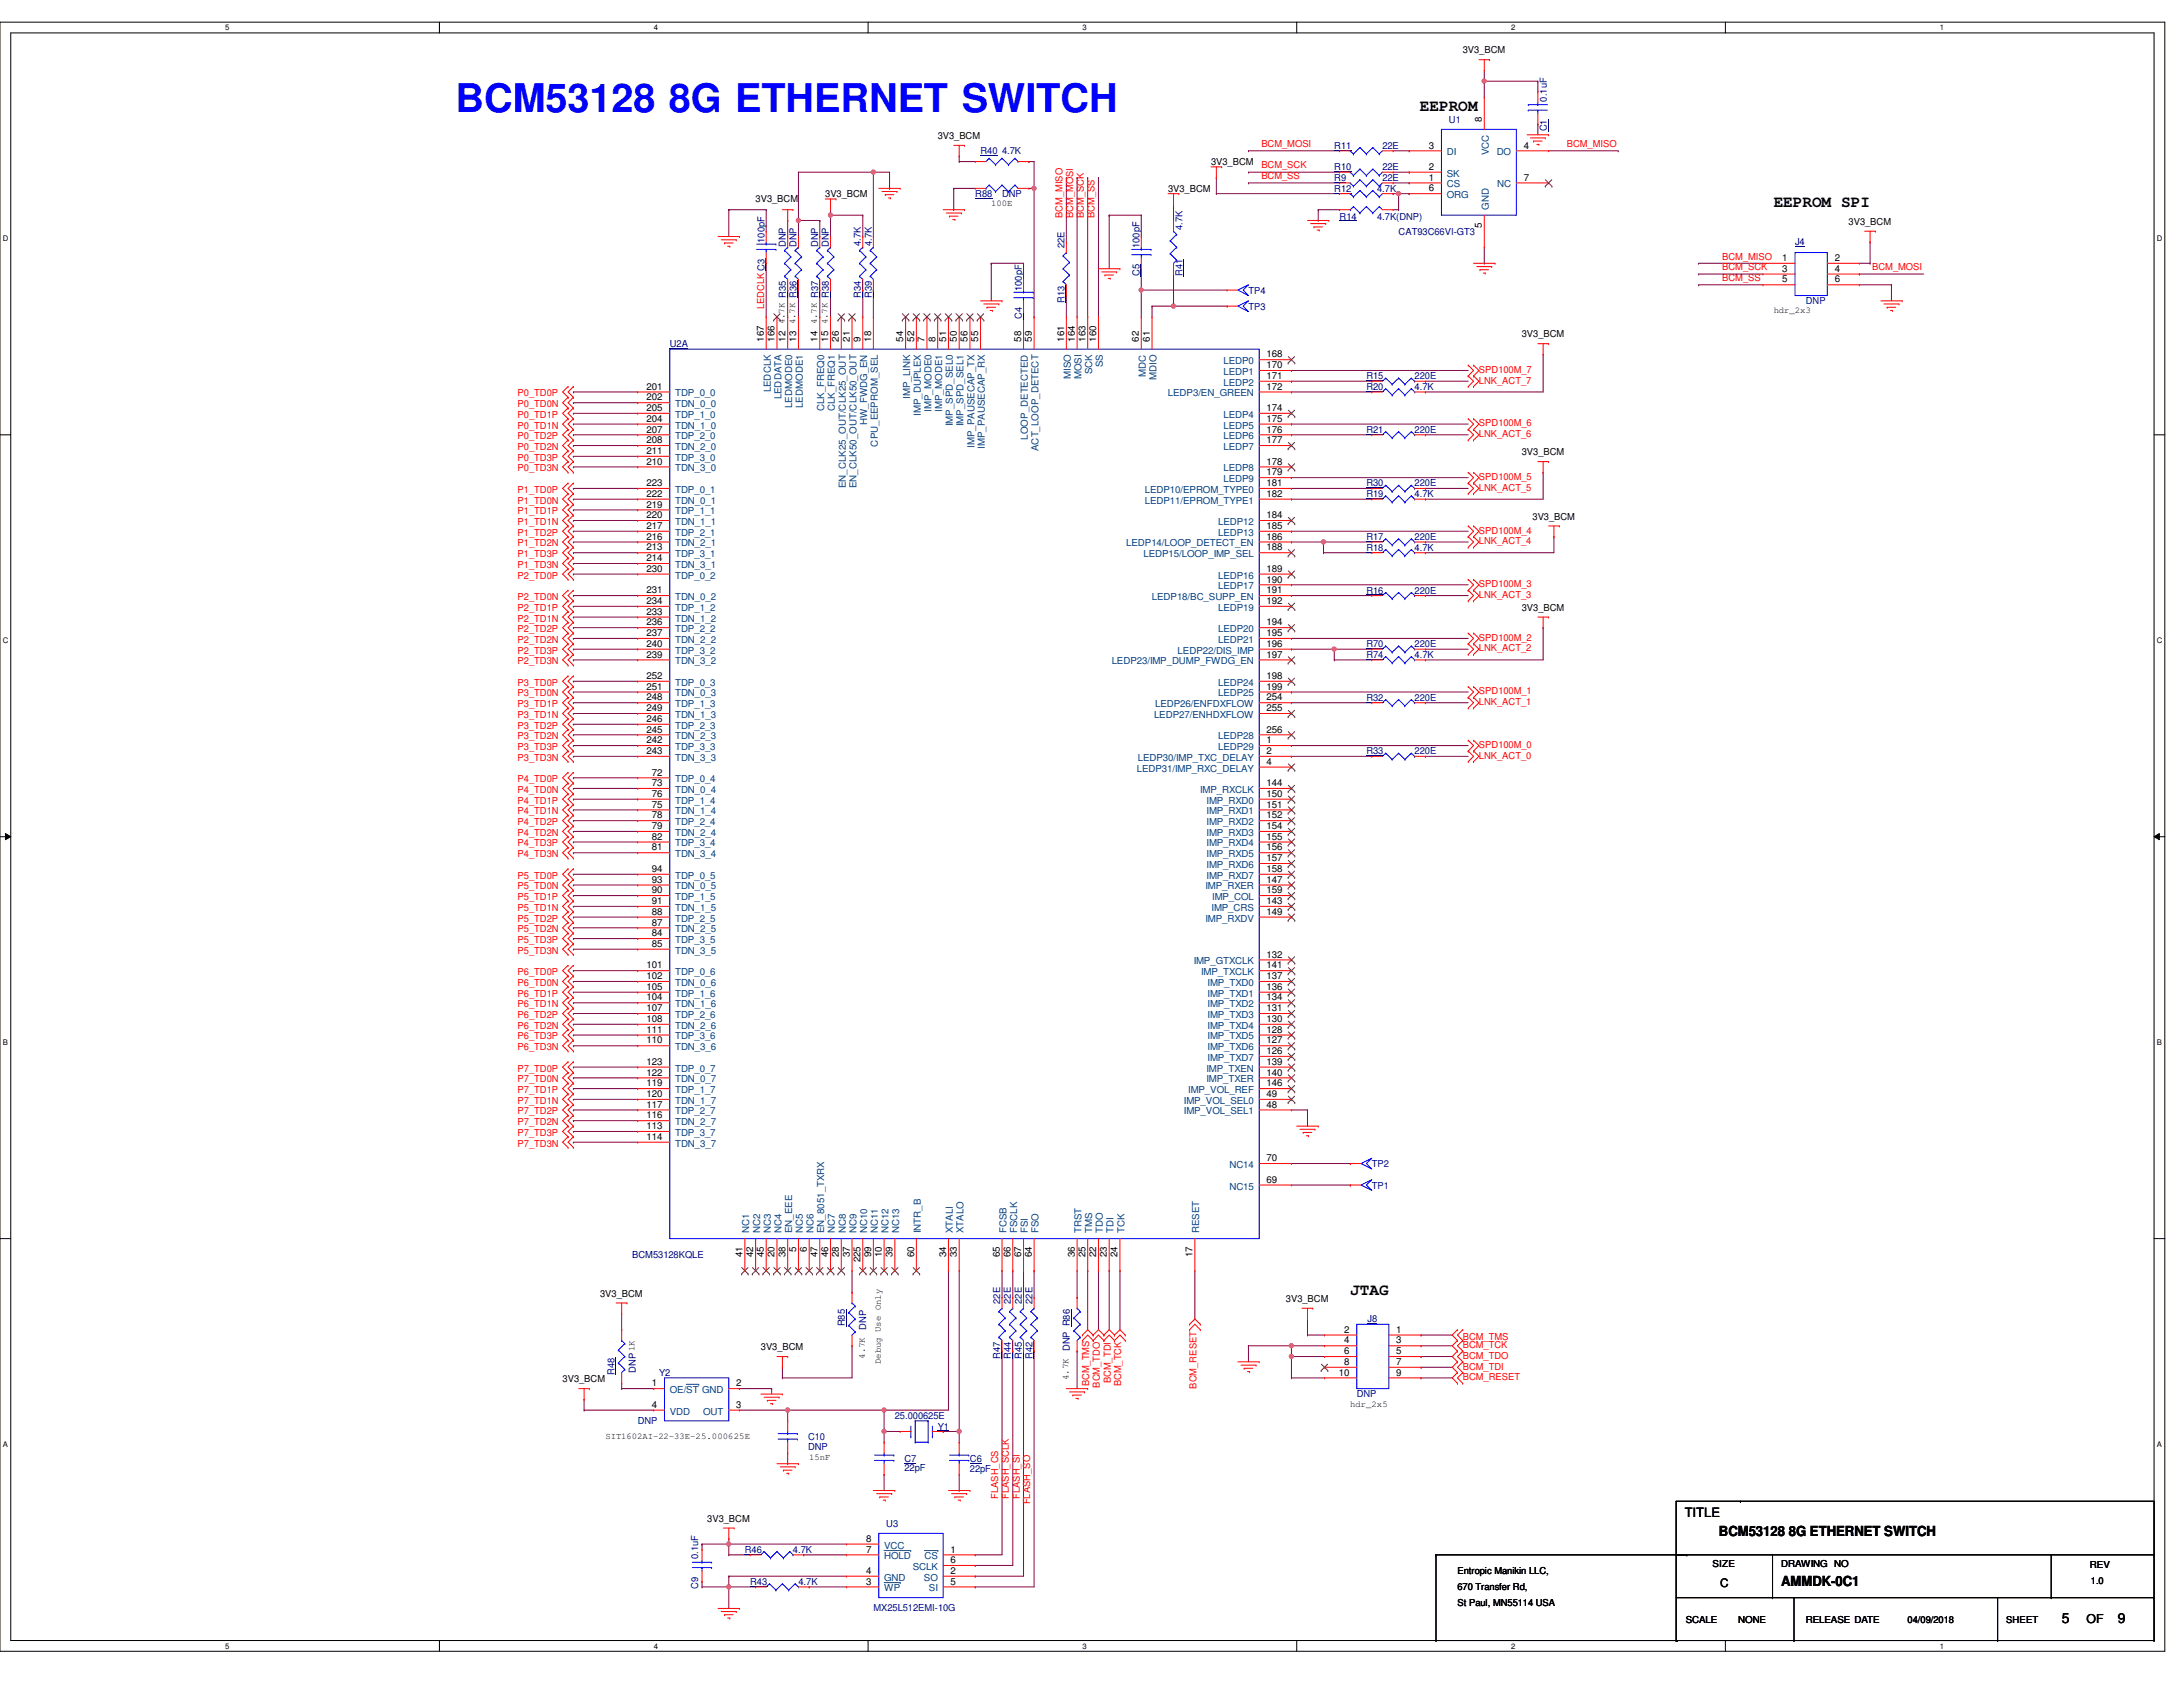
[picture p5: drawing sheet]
<svg xmlns="http://www.w3.org/2000/svg" width="279mm" height="216mm" viewBox="0 0 279 216" stroke-linecap="round" stroke-linejoin="round" font-family="sans-serif">
<defs><g id="words">
<text font-size="5.1" fill="#00f" x="58.3" y="14.4">BCM53128 8G ETHERNET SWITCH</text>
<g font-size="2.1">
<text x="181.7" y="14.2">EEPROM</text>
<text x="227" y="26.5">EEPROM SPI</text>
<text x="172.8" y="165.7">JTAG</text>
</g>
<g font-size="1.8">
<text x="220" y="196.5">BCM53128 8G ETHERNET SWITCH</text>
<text x="228" y="203">AMMDK-0C1</text>
<text x="263.9" y="207.7">5</text>
<text x="271" y="207.7">9</text>
</g>
<text font-size="1.7" x="215.6" y="194.2">TITLE</text>
<text font-size="1.6" x="267.1" y="207.6">OF</text>
<text font-size="1.5" x="220.2" y="203.1">C</text>
<g font-size="1.2">
<text x="187.2" y="6.8">3V3_BCM</text>
<text x="120" y="17.8">3V3_BCM</text>
<text x="189.7" y="15.6" transform="rotate(-90 189.7 15.6)">8</text>
<text x="155" y="21.1">3V3_BCM</text>
<text x="182.9" y="23.1">1</text>
<text x="182.9" y="21.7">2</text>
<text x="182.9" y="19">3</text>
<text x="195" y="19">4</text>
<text x="195" y="23.1">7</text>
<text x="96.7" y="25.9">3V3_BCM</text>
<text x="105.6" y="25.2">3V3_BCM</text>
<text x="149.5" y="24.5">3V3_BCM</text>
<text x="182.9" y="24.5">6</text>
<text x="189.7" y="29.2" transform="rotate(-90 189.7 29.2)">5</text>
<text x="236.6" y="28.8">3V3_BCM</text>
<text x="228.1" y="33.4">1</text>
<text x="228.1" y="34.8">3</text>
<text x="234.8" y="33.4">2</text>
<text x="234.8" y="34.8">4</text>
<text x="228.1" y="36.2">5</text>
<text x="234.8" y="36.2">6</text>
<text x="97.8" y="43.7" transform="rotate(-90 97.8 43.7)">167</text>
<text x="99.1" y="43.7" transform="rotate(-90 99.1 43.7)">166</text>
<text x="100.5" y="43.7" transform="rotate(-90 100.5 43.7)">12</text>
<text x="101.9" y="43.7" transform="rotate(-90 101.9 43.7)">13</text>
<text x="104.6" y="43.7" transform="rotate(-90 104.6 43.7)">14</text>
<text x="106" y="43.7" transform="rotate(-90 106 43.7)">15</text>
<text x="107.4" y="43.7" transform="rotate(-90 107.4 43.7)">26</text>
<text x="108.8" y="43.7" transform="rotate(-90 108.8 43.7)">21</text>
<text x="110.1" y="43.7" transform="rotate(-90 110.1 43.7)">9</text>
<text x="111.5" y="43.7" transform="rotate(-90 111.5 43.7)">18</text>
<text x="115.6" y="43.7" transform="rotate(-90 115.6 43.7)">54</text>
<text x="117" y="43.7" transform="rotate(-90 117 43.7)">52</text>
<text x="118.3" y="43.7" transform="rotate(-90 118.3 43.7)">7</text>
<text x="119.7" y="43.7" transform="rotate(-90 119.7 43.7)">8</text>
<text x="121.1" y="43.7" transform="rotate(-90 121.1 43.7)">51</text>
<text x="122.5" y="43.7" transform="rotate(-90 122.5 43.7)">50</text>
<text x="123.8" y="43.7" transform="rotate(-90 123.8 43.7)">56</text>
<text x="125.2" y="43.7" transform="rotate(-90 125.2 43.7)">55</text>
<text x="130.7" y="43.7" transform="rotate(-90 130.7 43.7)">58</text>
<text x="132.1" y="43.7" transform="rotate(-90 132.1 43.7)">59</text>
<text x="136.2" y="43.7" transform="rotate(-90 136.2 43.7)">161</text>
<text x="137.6" y="43.7" transform="rotate(-90 137.6 43.7)">164</text>
<text x="138.9" y="43.7" transform="rotate(-90 138.9 43.7)">163</text>
<text x="140.3" y="43.7" transform="rotate(-90 140.3 43.7)">160</text>
<text x="145.8" y="43.7" transform="rotate(-90 145.8 43.7)">62</text>
<text x="147.2" y="43.7" transform="rotate(-90 147.2 43.7)">61</text>
<text x="162.1" y="45.7">168</text>
<text x="162.1" y="47.1">170</text>
<text x="194.8" y="43.2">3V3_BCM</text>
<text x="82.7" y="49.9">201</text>
<text x="82.7" y="51.2">202</text>
<text x="82.7" y="52.6">205</text>
<text x="82.7" y="54">204</text>
<text x="162.1" y="48.5">171</text>
<text x="162.1" y="49.9">172</text>
<text x="162.1" y="52.6">174</text>
<text x="162.1" y="54">175</text>
<text x="82.7" y="55.4">207</text>
<text x="82.7" y="56.7">208</text>
<text x="82.7" y="58.1">211</text>
<text x="82.7" y="59.5">210</text>
<text x="162.1" y="55.4">176</text>
<text x="162.1" y="56.7">177</text>
<text x="162.1" y="59.5">178</text>
<text x="194.8" y="58.3">3V3_BCM</text>
<text x="82.7" y="62.2">223</text>
<text x="82.7" y="63.6">222</text>
<text x="82.7" y="65">219</text>
<text x="162.1" y="60.8">179</text>
<text x="162.1" y="62.2">181</text>
<text x="162.1" y="63.6">182</text>
<text x="82.7" y="66.3">220</text>
<text x="82.7" y="67.7">217</text>
<text x="82.7" y="69.1">216</text>
<text x="82.7" y="70.4">213</text>
<text x="82.7" y="71.8">214</text>
<text x="162.1" y="66.3">184</text>
<text x="162.1" y="67.7">185</text>
<text x="162.1" y="69.1">186</text>
<text x="162.1" y="70.4">188</text>
<text x="196.2" y="66.5">3V3_BCM</text>
<text x="82.7" y="73.2">230</text>
<text x="82.7" y="75.9">231</text>
<text x="82.7" y="77.3">234</text>
<text x="162.1" y="73.2">189</text>
<text x="162.1" y="74.5">190</text>
<text x="162.1" y="75.9">191</text>
<text x="162.1" y="77.3">192</text>
<text x="82.7" y="78.7">233</text>
<text x="82.7" y="80">236</text>
<text x="82.7" y="81.4">237</text>
<text x="82.7" y="82.8">240</text>
<text x="162.1" y="80">194</text>
<text x="162.1" y="81.4">195</text>
<text x="162.1" y="82.8">196</text>
<text x="194.8" y="78.2">3V3_BCM</text>
<text x="82.7" y="84.2">239</text>
<text x="82.7" y="86.9">252</text>
<text x="82.7" y="88.3">251</text>
<text x="82.7" y="89.6">248</text>
<text x="162.1" y="84.2">197</text>
<text x="162.1" y="86.9">198</text>
<text x="162.1" y="88.3">199</text>
<text x="162.1" y="89.6">254</text>
<text x="82.7" y="91">249</text>
<text x="82.7" y="92.4">246</text>
<text x="82.7" y="93.7">245</text>
<text x="82.7" y="95.1">242</text>
<text x="162.1" y="91">255</text>
<text x="162.1" y="95.1">1</text>
<text x="162.1" y="93.7">256</text>
<text x="82.7" y="96.5">243</text>
<text x="83.4" y="99.3">72</text>
<text x="83.4" y="100.6">73</text>
<text x="83.4" y="102">76</text>
<text x="162.1" y="96.5">2</text>
<text x="162.1" y="97.9">4</text>
<text x="162.1" y="100.6">144</text>
<text x="162.1" y="102">150</text>
<text x="83.4" y="103.4">75</text>
<text x="83.4" y="104.7">78</text>
<text x="83.4" y="106.1">79</text>
<text x="83.4" y="107.5">82</text>
<text x="162.1" y="103.4">151</text>
<text x="162.1" y="104.7">152</text>
<text x="162.1" y="106.1">154</text>
<text x="162.1" y="107.5">155</text>
<text x="83.4" y="108.8">81</text>
<text x="83.4" y="111.6">94</text>
<text x="83.4" y="113">93</text>
<text x="162.1" y="108.8">156</text>
<text x="162.1" y="110.2">157</text>
<text x="162.1" y="111.6">158</text>
<text x="162.1" y="113">147</text>
<text x="83.4" y="114.3">90</text>
<text x="83.4" y="115.7">91</text>
<text x="83.4" y="117.1">88</text>
<text x="83.4" y="118.4">87</text>
<text x="83.4" y="119.8">84</text>
<text x="162.1" y="114.3">159</text>
<text x="162.1" y="115.7">143</text>
<text x="162.1" y="117.1">149</text>
<text x="82.7" y="123.9">101</text>
<text x="82.7" y="125.3">102</text>
<text x="83.4" y="121.2">85</text>
<text x="162.1" y="122.6">132</text>
<text x="162.1" y="123.9">141</text>
<text x="162.1" y="125.3">137</text>
<text x="82.7" y="126.7">105</text>
<text x="82.7" y="128">104</text>
<text x="82.7" y="129.4">107</text>
<text x="82.7" y="130.8">108</text>
<text x="162.1" y="126.7">136</text>
<text x="162.1" y="128">134</text>
<text x="162.1" y="129.4">131</text>
<text x="162.1" y="130.8">130</text>
<text x="82.7" y="132.2">111</text>
<text x="82.7" y="133.5">110</text>
<text x="82.7" y="136.3">123</text>
<text x="82.7" y="137.6">122</text>
<text x="162.1" y="132.2">128</text>
<text x="162.1" y="133.5">127</text>
<text x="162.1" y="134.9">126</text>
<text x="162.1" y="136.3">139</text>
<text x="162.1" y="137.6">140</text>
<text x="82.7" y="139">119</text>
<text x="82.7" y="140.4">120</text>
<text x="82.7" y="141.8">117</text>
<text x="82.7" y="143.1">116</text>
<text x="162.1" y="139">146</text>
<text x="162.1" y="140.4">49</text>
<text x="162.1" y="141.8">48</text>
<text x="82.7" y="144.5">113</text>
<text x="82.7" y="145.9">114</text>
<text x="162.1" y="148.6">70</text>
<text x="162.1" y="151.4">69</text>
<text x="95" y="160.9" transform="rotate(-90 95 160.9)">41</text>
<text x="96.4" y="160.9" transform="rotate(-90 96.4 160.9)">42</text>
<text x="97.8" y="160.9" transform="rotate(-90 97.8 160.9)">45</text>
<text x="99.1" y="160.9" transform="rotate(-90 99.1 160.9)">20</text>
<text x="100.5" y="160.9" transform="rotate(-90 100.5 160.9)">38</text>
<text x="101.9" y="160.2" transform="rotate(-90 101.9 160.2)">5</text>
<text x="103.3" y="160.2" transform="rotate(-90 103.3 160.2)">6</text>
<text x="104.6" y="160.9" transform="rotate(-90 104.6 160.9)">47</text>
<text x="106" y="160.9" transform="rotate(-90 106 160.9)">46</text>
<text x="107.4" y="160.9" transform="rotate(-90 107.4 160.9)">28</text>
<text x="108.8" y="160.9" transform="rotate(-90 108.8 160.9)">37</text>
<text x="110.1" y="161.6" transform="rotate(-90 110.1 161.6)">225</text>
<text x="111.5" y="160.9" transform="rotate(-90 111.5 160.9)">99</text>
<text x="112.9" y="160.9" transform="rotate(-90 112.9 160.9)">10</text>
<text x="114.2" y="160.9" transform="rotate(-90 114.2 160.9)">39</text>
<text x="117" y="160.9" transform="rotate(-90 117 160.9)">60</text>
<text x="121.1" y="160.9" transform="rotate(-90 121.1 160.9)">34</text>
<text x="122.5" y="160.9" transform="rotate(-90 122.5 160.9)">33</text>
<text x="128" y="160.9" transform="rotate(-90 128 160.9)">65</text>
<text x="129.3" y="160.9" transform="rotate(-90 129.3 160.9)">66</text>
<text x="130.7" y="160.9" transform="rotate(-90 130.7 160.9)">67</text>
<text x="132.1" y="160.9" transform="rotate(-90 132.1 160.9)">64</text>
<text x="137.6" y="160.9" transform="rotate(-90 137.6 160.9)">36</text>
<text x="138.9" y="160.9" transform="rotate(-90 138.9 160.9)">25</text>
<text x="140.3" y="160.9" transform="rotate(-90 140.3 160.9)">22</text>
<text x="141.7" y="160.9" transform="rotate(-90 141.7 160.9)">23</text>
<text x="143" y="160.9" transform="rotate(-90 143 160.9)">24</text>
<text x="152.6" y="160.9" transform="rotate(-90 152.6 160.9)">17</text>
<text x="76.8" y="165.9">3V3_BCM</text>
<text x="164.6" y="166.6">3V3_BCM</text>
<text x="97.4" y="172.8">3V3_BCM</text>
<text x="172" y="170.6">2</text>
<text x="172" y="171.9">4</text>
<text x="172" y="173.3">6</text>
<text x="178.7" y="170.6">1</text>
<text x="178.7" y="171.9">3</text>
<text x="178.7" y="173.3">5</text>
<text x="72" y="176.9">3V3_BCM</text>
<text x="83.4" y="177.4">1</text>
<text x="94.2" y="177.4">2</text>
<text x="171.3" y="176">10</text>
<text x="172" y="174.7">8</text>
<text x="178.7" y="174.7">7</text>
<text x="178.7" y="176">9</text>
<text x="83.4" y="180.2">4</text>
<text x="94.2" y="180.2">3</text>
<text x="90.5" y="194.8">3V3_BCM</text>
<text x="110.9" y="197.3">8</text>
<text x="110.9" y="198.7">7</text>
<text x="110.9" y="202.8">3</text>
<text x="110.9" y="201.4">4</text>
<text x="121.7" y="202.8">5</text>
<text x="121.7" y="200">6</text>
<text x="121.7" y="198.7">1</text>
<text x="121.7" y="201.4">2</text>
<text x="186.5" y="201.5">Entropic Manikin LLC,</text>
<text x="186.5" y="203.5">670 Transfer Rd,</text>
<text x="219.2" y="200.5">SIZE</text>
<text x="228" y="200.5">DRAWING NO</text>
<text x="267.5" y="200.7">REV</text>
<text x="267.6" y="202.7">1.0</text>
<text x="186.5" y="205.6">St Paul, MN55114 USA</text>
<text x="215.8" y="207.6">SCALE</text>
<text x="222.5" y="207.6">NONE</text>
<text x="231.1" y="207.6">RELEASE DATE</text>
<text x="244.2" y="207.6">04/09/2018</text>
<text x="256.8" y="207.8">SHEET</text>
</g>
<g font-size="1.2" fill="#000080">
<text x="185.4" y="15.7">U1</text>
<text x="198" y="16.8" transform="rotate(-90 198 16.8)">C1</text>
<text x="198" y="13" transform="rotate(-90 198 13)">0.1uF</text>
<text x="125.5" y="19.7">R40</text>
<text x="128.2" y="19.7">4.7K</text>
<text x="170.8" y="19">R11</text>
<text x="170.8" y="23.2">R9</text>
<text x="170.8" y="21.8">R10</text>
<text x="176.9" y="19">22E</text>
<text x="176.9" y="23.2">22E</text>
<text x="176.9" y="21.8">22E</text>
<text x="124.8" y="25.2">R88</text>
<text x="128.2" y="25.2">DNP</text>
<text x="151.3" y="29.4" transform="rotate(-90 151.3 29.4)">4.7K</text>
<text x="170.8" y="24.5">R12</text>
<text x="171.5" y="28.1">R14</text>
<text x="176.3" y="24.5">4.7K</text>
<text x="176.3" y="28.1">4.7K(DNP)</text>
<text x="97.9" y="31.1" transform="rotate(-90 97.9 31.1)">100pF</text>
<text x="100.6" y="31.6" transform="rotate(-90 100.6 31.6)">DNP</text>
<text x="102" y="31.6" transform="rotate(-90 102 31.6)">DNP</text>
<text x="104.7" y="31.6" transform="rotate(-90 104.7 31.6)">DNP</text>
<text x="106.1" y="31.6" transform="rotate(-90 106.1 31.6)">DNP</text>
<text x="110.2" y="31.5" transform="rotate(-90 110.2 31.5)">4.7K</text>
<text x="111.6" y="31.5" transform="rotate(-90 111.6 31.5)">4.7K</text>
<text x="136.3" y="31.8" transform="rotate(-90 136.3 31.8)">22E</text>
<text x="145.9" y="35.3" transform="rotate(-90 145.9 35.3)">C5</text>
<text x="145.9" y="31.8" transform="rotate(-90 145.9 31.8)">100pF</text>
<text x="151.3" y="35.3" transform="rotate(-90 151.3 35.3)">R41</text>
<text x="179" y="30">CAT93C66VI-GT3</text>
<text x="229.7" y="31.4">J4</text>
<text x="110.2" y="38.1" transform="rotate(-90 110.2 38.1)">R34</text>
<text x="111.6" y="38.1" transform="rotate(-90 111.6 38.1)">R39</text>
<text x="130.8" y="40.8" transform="rotate(-90 130.8 40.8)">C4</text>
<text x="130.8" y="37.3" transform="rotate(-90 130.8 37.3)">100pF</text>
<text x="136.3" y="38.8" transform="rotate(-90 136.3 38.8)">R13</text>
<text x="159.8" y="37.6">TP4</text>
<text x="159.8" y="39.6">TP3</text>
<text x="231.1" y="38.9">DNP</text>
<text x="85.7" y="44.4">U2A</text>
<text x="174.9" y="48.5">R15</text>
<text x="174.9" y="49.9">R20</text>
<text x="181.1" y="48.5">220E</text>
<text x="181.1" y="49.9">4.7K</text>
<text x="174.9" y="55.4">R21</text>
<text x="181.1" y="55.4">220E</text>
<text x="174.9" y="63.6">R19</text>
<text x="174.9" y="62.3">R30</text>
<text x="181.1" y="63.6">4.7K</text>
<text x="181.1" y="62.3">220E</text>
<text x="174.9" y="70.5">R18</text>
<text x="174.9" y="69.1">R17</text>
<text x="181.1" y="70.5">4.7K</text>
<text x="181.1" y="69.1">220E</text>
<text x="174.9" y="76">R16</text>
<text x="181.1" y="76">220E</text>
<text x="174.9" y="82.8">R70</text>
<text x="181.1" y="82.8">220E</text>
<text x="174.9" y="84.2">R74</text>
<text x="174.9" y="89.7">R32</text>
<text x="181.1" y="84.2">4.7K</text>
<text x="181.1" y="89.7">220E</text>
<text x="174.9" y="96.5">R33</text>
<text x="181.1" y="96.5">220E</text>
<text x="175.6" y="149.4">TP2</text>
<text x="175.6" y="152.1">TP1</text>
<text x="80.9" y="161">BCM53128KQLE</text>
<text x="128" y="166.9" transform="rotate(-90 128 166.9)">22E</text>
<text x="129.4" y="166.9" transform="rotate(-90 129.4 166.9)">22E</text>
<text x="130.8" y="166.9" transform="rotate(-90 130.8 166.9)">22E</text>
<text x="132.1" y="166.9" transform="rotate(-90 132.1 166.9)">22E</text>
<text x="108.1" y="169.8" transform="rotate(-90 108.1 169.8)">R85</text>
<text x="110.9" y="170.2" transform="rotate(-90 110.9 170.2)">DNP</text>
<text x="128" y="173.9" transform="rotate(-90 128 173.9)">R47</text>
<text x="129.4" y="173.9" transform="rotate(-90 129.4 173.9)">R44</text>
<text x="130.8" y="173.9" transform="rotate(-90 130.8 173.9)">R45</text>
<text x="132.1" y="173.9" transform="rotate(-90 132.1 173.9)">R42</text>
<text x="136.9" y="172.9" transform="rotate(-90 136.9 172.9)">DNP R86</text>
<text x="175" y="169.2">J8</text>
<text x="78.6" y="175.9" transform="rotate(-90 78.6 175.9)">R48</text>
<text x="81.4" y="175.7" transform="rotate(-90 81.4 175.7)">DNP 1K</text>
<text x="84.3" y="176.1">Y2</text>
<text x="173.7" y="178.8">DNP</text>
<text x="81.6" y="182.3">DNP</text>
<text x="103.4" y="184.3">C10</text>
<text x="103.4" y="185.6">DNP</text>
<text x="114.5" y="181.6">25.000625E</text>
<text x="120" y="183">Y1</text>
<text x="115.8" y="187.1">C7</text>
<text x="115.8" y="188.3">22pF</text>
<text x="124.1" y="187.1">C6</text>
<text x="124.1" y="188.4">22pF</text>
<text x="113.4" y="195.4">U3</text>
<text x="89.3" y="203.4" transform="rotate(-90 89.3 203.4)">C9</text>
<text x="89.3" y="199.5" transform="rotate(-90 89.3 199.5)">0.1uF</text>
<text x="95.3" y="198.7">R46</text>
<text x="96" y="202.8">R43</text>
<text x="101.5" y="198.7">4.7K</text>
<text x="102.2" y="202.8">4.7K</text>
<text x="111.8" y="206.1">MX25L512EMI-10G</text>
</g>
<g font-size="1.2" fill="#f00">
<text x="161.4" y="18.8">BCM_MOSI</text>
<text x="161.4" y="21.5">BCM_SCK</text>
<text x="161.4" y="22.9">BCM_SS</text>
<text x="200.5" y="18.8">BCM_MISO</text>
<text x="136" y="27.9" transform="rotate(-90 136 27.9)">BCM_MISO</text>
<text x="137.4" y="27.9" transform="rotate(-90 137.4 27.9)">BCM_MOSI</text>
<text x="138.7" y="27.9" transform="rotate(-90 138.7 27.9)">BCM_SCK</text>
<text x="140.1" y="27.9" transform="rotate(-90 140.1 27.9)">BCM_SS</text>
<text x="220.4" y="36">BCM_SS</text>
<text x="220.4" y="33.2">BCM_MISO</text>
<text x="220.4" y="34.6">BCM_SCK</text>
<text x="239.6" y="34.6">BCM_MOSI</text>
<text x="97.8" y="39.6" transform="rotate(-90 97.8 39.6)">LEDCLK C3</text>
<text x="189.3" y="47.7">SPD100M_7</text>
<text x="66.3" y="50.7">P0_TD0P</text>
<text x="66.3" y="52.1">P0_TD0N</text>
<text x="66.3" y="53.5">P0_TD1P</text>
<text x="189.3" y="49.1">LNK_ACT_7</text>
<text x="66.3" y="54.8">P0_TD1N</text>
<text x="66.3" y="56.2">P0_TD2P</text>
<text x="66.3" y="57.6">P0_TD2N</text>
<text x="66.3" y="59">P0_TD3P</text>
<text x="189.3" y="54.6">SPD100M_6</text>
<text x="189.3" y="55.9">LNK_ACT_6</text>
<text x="66.3" y="60.3">P0_TD3N</text>
<text x="66.3" y="63.1">P1_TD0P</text>
<text x="66.3" y="64.5">P1_TD0N</text>
<text x="66.3" y="65.8">P1_TD1P</text>
<text x="189.3" y="62.8">LNK_ACT_5</text>
<text x="189.3" y="61.4">SPD100M_5</text>
<text x="66.3" y="67.2">P1_TD1N</text>
<text x="66.3" y="68.6">P1_TD2P</text>
<text x="66.3" y="69.9">P1_TD2N</text>
<text x="66.3" y="71.3">P1_TD3P</text>
<text x="189.3" y="68.3">SPD100M_4</text>
<text x="189.3" y="69.7">LNK_ACT_4</text>
<text x="66.3" y="72.7">P1_TD3N</text>
<text x="66.3" y="74">P2_TD0P</text>
<text x="66.3" y="76.8">P2_TD0N</text>
<text x="189.3" y="75.1">SPD100M_3</text>
<text x="189.3" y="76.5">LNK_ACT_3</text>
<text x="66.3" y="78.2">P2_TD1P</text>
<text x="66.3" y="79.5">P2_TD1N</text>
<text x="66.3" y="80.9">P2_TD2P</text>
<text x="66.3" y="82.3">P2_TD2N</text>
<text x="66.3" y="83.7">P2_TD3P</text>
<text x="189.3" y="83.4">LNK_ACT_2</text>
<text x="189.3" y="82">SPD100M_2</text>
<text x="66.3" y="85">P2_TD3N</text>
<text x="66.3" y="87.8">P3_TD0P</text>
<text x="66.3" y="89.1">P3_TD0N</text>
<text x="189.3" y="88.9">SPD100M_1</text>
<text x="66.3" y="90.5">P3_TD1P</text>
<text x="66.3" y="91.9">P3_TD1N</text>
<text x="66.3" y="93.3">P3_TD2P</text>
<text x="66.3" y="94.6">P3_TD2N</text>
<text x="66.3" y="96">P3_TD3P</text>
<text x="189.3" y="95.7">SPD100M_0</text>
<text x="189.3" y="90.2">LNK_ACT_1</text>
<text x="66.3" y="97.4">P3_TD3N</text>
<text x="66.3" y="100.1">P4_TD0P</text>
<text x="66.3" y="101.5">P4_TD0N</text>
<text x="189.3" y="97.1">LNK_ACT_0</text>
<text x="66.3" y="102.8">P4_TD1P</text>
<text x="66.3" y="104.2">P4_TD1N</text>
<text x="66.3" y="105.6">P4_TD2P</text>
<text x="66.3" y="107">P4_TD2N</text>
<text x="66.3" y="108.3">P4_TD3P</text>
<text x="66.3" y="109.7">P4_TD3N</text>
<text x="66.3" y="112.5">P5_TD0P</text>
<text x="66.3" y="113.8">P5_TD0N</text>
<text x="66.3" y="115.2">P5_TD1P</text>
<text x="66.3" y="116.6">P5_TD1N</text>
<text x="66.3" y="117.9">P5_TD2P</text>
<text x="66.3" y="119.3">P5_TD2N</text>
<text x="66.3" y="120.7">P5_TD3P</text>
<text x="66.3" y="122">P5_TD3N</text>
<text x="66.3" y="124.8">P6_TD0P</text>
<text x="66.3" y="126.2">P6_TD0N</text>
<text x="66.3" y="127.6">P6_TD1P</text>
<text x="66.3" y="128.9">P6_TD1N</text>
<text x="66.3" y="130.3">P6_TD2P</text>
<text x="66.3" y="131.7">P6_TD2N</text>
<text x="66.3" y="133">P6_TD3P</text>
<text x="66.3" y="134.4">P6_TD3N</text>
<text x="66.3" y="137.1">P7_TD0P</text>
<text x="66.3" y="138.5">P7_TD0N</text>
<text x="66.3" y="139.9">P7_TD1P</text>
<text x="66.3" y="141.3">P7_TD1N</text>
<text x="66.3" y="142.6">P7_TD2P</text>
<text x="66.3" y="144">P7_TD2N</text>
<text x="66.3" y="145.4">P7_TD3P</text>
<text x="66.3" y="146.7">P7_TD3N</text>
<text x="187.2" y="173.9">BCM_TDO</text>
<text x="187.2" y="171.4">BCM_TMS</text>
<text x="187.2" y="172.5">BCM_TCK</text>
<text x="139.4" y="177.4" transform="rotate(-90 139.4 177.4)">BCM_TMS</text>
<text x="140.8" y="177.6" transform="rotate(-90 140.8 177.6)">BCM_TDO</text>
<text x="142.2" y="177" transform="rotate(-90 142.2 177)">BCM_TDI</text>
<text x="143.5" y="177.4" transform="rotate(-90 143.5 177.4)">BCM_TCK</text>
<text x="153.1" y="177.7" transform="rotate(-90 153.1 177.7)">BCM_RESET</text>
<text x="187.2" y="176.7">BCM_RESET</text>
<text x="187.2" y="175.3">BCM_TDI</text>
<text x="127.8" y="191.9" transform="rotate(-90 127.8 191.9)">FLASH_CS</text>
<text x="129.1" y="191.9" transform="rotate(-90 129.1 191.9)">FLASH_SCLK</text>
<text x="130.5" y="191.9" transform="rotate(-90 130.5 191.9)">FLASH_SI</text>
<text x="131.9" y="192.5" transform="rotate(-90 131.9 192.5)">FLASH_SO</text>
</g>
<g font-size="1.2" fill="#004080">
<text x="185.2" y="24">CS</text>
<text x="185.2" y="22.6">SK</text>
<text x="185.2" y="19.9">DI</text>
<text x="190.5" y="19.9" transform="rotate(-90 190.5 19.9)">VCC</text>
<text x="191.6" y="19.9">DO</text>
<text x="191.6" y="24">NC</text>
<text x="185.2" y="25.4">ORG</text>
<text x="190.5" y="26.9" transform="rotate(-90 190.5 26.9)">GND</text>
<text x="139.8" y="47.9" transform="rotate(-90 139.8 47.9)">SCK</text>
<text x="141.2" y="47" transform="rotate(-90 141.2 47)">SS</text>
<text x="156.6" y="46.6">LEDP0</text>
<text x="156.6" y="48">LEDP1</text>
<text x="86.4" y="50.7">TDP_0_0</text>
<text x="86.4" y="52.1">TDN_0_0</text>
<text x="86.4" y="53.5">TDP_1_0</text>
<text x="98.6" y="50.2" transform="rotate(-90 98.6 50.2)">LEDCLK</text>
<text x="100" y="51.1" transform="rotate(-90 100 51.1)">LEDDATA</text>
<text x="101.4" y="52.2" transform="rotate(-90 101.4 52.2)">LEDMODE0</text>
<text x="102.8" y="52.2" transform="rotate(-90 102.8 52.2)">LEDMODE1</text>
<text x="105.5" y="52.7" transform="rotate(-90 105.5 52.7)">CLK_FREQ0</text>
<text x="106.9" y="52.7" transform="rotate(-90 106.9 52.7)">CLK_FREQ1</text>
<text x="116.5" y="51" transform="rotate(-90 116.5 51)">IMP_LINK</text>
<text x="117.9" y="53.3" transform="rotate(-90 117.9 53.3)">IMP_DUPLEX</text>
<text x="119.2" y="52.7" transform="rotate(-90 119.2 52.7)">IMP_MODE0</text>
<text x="120.6" y="52.7" transform="rotate(-90 120.6 52.7)">IMP_MODE1</text>
<text x="137.1" y="48.5" transform="rotate(-90 137.1 48.5)">MISO</text>
<text x="138.4" y="48.5" transform="rotate(-90 138.4 48.5)">MOSI</text>
<text x="146.6" y="48.2" transform="rotate(-90 146.6 48.2)">MDC</text>
<text x="148" y="48.6" transform="rotate(-90 148 48.6)">MDIO</text>
<text x="149.5" y="50.7">LEDP3/EN_GREEN</text>
<text x="156.6" y="49.4">LEDP2</text>
<text x="156.6" y="53.5">LEDP4</text>
<text x="86.4" y="54.8">TDN_1_0</text>
<text x="86.4" y="56.2">TDP_2_0</text>
<text x="86.4" y="57.6">TDN_2_0</text>
<text x="86.4" y="59">TDP_3_0</text>
<text x="111" y="54.4" transform="rotate(-90 111 54.4)">HW_FWDG_EN</text>
<text x="112.4" y="57.2" transform="rotate(-90 112.4 57.2)">CPU_EEPROM_SEL</text>
<text x="122" y="54.6" transform="rotate(-90 122 54.6)">IMP_SPD_SEL0</text>
<text x="123.3" y="54.6" transform="rotate(-90 123.3 54.6)">IMP_SPD_SEL1</text>
<text x="124.7" y="57.3" transform="rotate(-90 124.7 57.3)">IMP_PAUSECAP_TX</text>
<text x="126.1" y="57.5" transform="rotate(-90 126.1 57.5)">IMP_PAUSECAP_RX</text>
<text x="131.6" y="56.3" transform="rotate(-90 131.6 56.3)">LOOP_DETECTED</text>
<text x="132.9" y="57.7" transform="rotate(-90 132.9 57.7)">ACT_LOOP_DETECT</text>
<text x="156.6" y="54.8">LEDP5</text>
<text x="156.6" y="56.2">LEDP6</text>
<text x="156.6" y="57.6">LEDP7</text>
<text x="86.4" y="60.3">TDN_3_0</text>
<text x="86.4" y="63.1">TDP_0_1</text>
<text x="86.4" y="64.5">TDN_0_1</text>
<text x="86.4" y="65.8">TDP_1_1</text>
<text x="108.2" y="62.5" transform="rotate(-90 108.2 62.5)">EN_CLK25_OUT/CLK25_OUT</text>
<text x="109.6" y="62.5" transform="rotate(-90 109.6 62.5)">EN_CLK50_OUT/CLK50_OUT</text>
<text x="146.5" y="63.1">LEDP10/EPROM_TYPE0</text>
<text x="146.5" y="64.5">LEDP11/EPROM_TYPE1</text>
<text x="156.6" y="60.3">LEDP8</text>
<text x="156.6" y="61.7">LEDP9</text>
<text x="86.4" y="67.2">TDN_1_1</text>
<text x="86.4" y="68.6">TDP_2_1</text>
<text x="86.4" y="69.9">TDN_2_1</text>
<text x="86.4" y="71.3">TDP_3_1</text>
<text x="144.1" y="69.9">LEDP14/LOOP_DETECT_EN</text>
<text x="146.3" y="71.3">LEDP15/LOOP_IMP_SEL</text>
<text x="155.9" y="67.2">LEDP12</text>
<text x="155.9" y="68.6">LEDP13</text>
<text x="86.4" y="72.7">TDN_3_1</text>
<text x="86.4" y="74">TDP_0_2</text>
<text x="86.4" y="76.8">TDN_0_2</text>
<text x="147.4" y="76.8">LEDP18/BC_SUPP_EN</text>
<text x="155.9" y="74">LEDP16</text>
<text x="155.9" y="75.4">LEDP17</text>
<text x="86.4" y="78.2">TDP_1_2</text>
<text x="86.4" y="79.5">TDN_1_2</text>
<text x="86.4" y="80.9">TDP_2_2</text>
<text x="86.4" y="82.3">TDN_2_2</text>
<text x="86.4" y="83.7">TDP_3_2</text>
<text x="150.7" y="83.7">LEDP22/DIS_IMP</text>
<text x="155.9" y="78.2">LEDP19</text>
<text x="155.9" y="80.9">LEDP20</text>
<text x="155.9" y="82.3">LEDP21</text>
<text x="86.4" y="85">TDN_3_2</text>
<text x="86.4" y="87.8">TDP_0_3</text>
<text x="86.4" y="89.1">TDN_0_3</text>
<text x="142.3" y="85">LEDP23/IMP_DUMP_FWDG_EN</text>
<text x="155.9" y="87.8">LEDP24</text>
<text x="155.9" y="89.1">LEDP25</text>
<text x="86.4" y="90.5">TDP_1_3</text>
<text x="86.4" y="91.9">TDN_1_3</text>
<text x="86.4" y="93.3">TDP_2_3</text>
<text x="86.4" y="94.6">TDN_2_3</text>
<text x="86.4" y="96">TDP_3_3</text>
<text x="147.7" y="91.9">LEDP27/ENHDXFLOW</text>
<text x="147.8" y="90.5">LEDP26/ENFDXFLOW</text>
<text x="155.9" y="96">LEDP29</text>
<text x="155.9" y="94.6">LEDP28</text>
<text x="86.4" y="97.4">TDN_3_3</text>
<text x="86.4" y="100.1">TDP_0_4</text>
<text x="86.4" y="101.5">TDN_0_4</text>
<text x="145.5" y="98.7">LEDP31/IMP_RXC_DELAY</text>
<text x="145.6" y="97.4">LEDP30/IMP_TXC_DELAY</text>
<text x="153.6" y="101.5">IMP_RXCLK</text>
<text x="86.4" y="102.8">TDP_1_4</text>
<text x="86.4" y="104.2">TDN_1_4</text>
<text x="86.4" y="105.6">TDP_2_4</text>
<text x="86.4" y="107">TDN_2_4</text>
<text x="154.4" y="102.8">IMP_RXD0</text>
<text x="154.4" y="104.2">IMP_RXD1</text>
<text x="154.4" y="105.6">IMP_RXD2</text>
<text x="154.4" y="107">IMP_RXD3</text>
<text x="86.4" y="108.3">TDP_3_4</text>
<text x="86.4" y="109.7">TDN_3_4</text>
<text x="86.4" y="112.5">TDP_0_5</text>
<text x="86.4" y="113.8">TDN_0_5</text>
<text x="154.3" y="113.8">IMP_RXER</text>
<text x="154.4" y="108.3">IMP_RXD4</text>
<text x="154.4" y="109.7">IMP_RXD5</text>
<text x="154.4" y="111.1">IMP_RXD6</text>
<text x="154.4" y="112.5">IMP_RXD7</text>
<text x="86.4" y="115.2">TDP_1_5</text>
<text x="86.4" y="116.6">TDN_1_5</text>
<text x="86.4" y="117.9">TDP_2_5</text>
<text x="86.4" y="119.3">TDN_2_5</text>
<text x="154.3" y="117.9">IMP_RXDV</text>
<text x="155.1" y="116.6">IMP_CRS</text>
<text x="155.2" y="115.2">IMP_COL</text>
<text x="86.4" y="120.7">TDP_3_5</text>
<text x="86.4" y="122">TDN_3_5</text>
<text x="86.4" y="124.8">TDP_0_6</text>
<text x="152.8" y="123.4">IMP_GTXCLK</text>
<text x="153.7" y="124.8">IMP_TXCLK</text>
<text x="86.4" y="126.2">TDN_0_6</text>
<text x="86.4" y="127.6">TDP_1_6</text>
<text x="86.4" y="128.9">TDN_1_6</text>
<text x="86.4" y="130.3">TDP_2_6</text>
<text x="86.4" y="131.7">TDN_2_6</text>
<text x="154.6" y="126.2">IMP_TXD0</text>
<text x="154.6" y="127.6">IMP_TXD1</text>
<text x="154.6" y="128.9">IMP_TXD2</text>
<text x="154.6" y="130.3">IMP_TXD3</text>
<text x="154.6" y="131.7">IMP_TXD4</text>
<text x="86.4" y="133">TDP_3_6</text>
<text x="86.4" y="134.4">TDN_3_6</text>
<text x="86.4" y="137.1">TDP_0_7</text>
<text x="154.4" y="137.1">IMP_TXEN</text>
<text x="154.6" y="133">IMP_TXD5</text>
<text x="154.6" y="134.4">IMP_TXD6</text>
<text x="154.6" y="135.8">IMP_TXD7</text>
<text x="86.4" y="138.5">TDN_0_7</text>
<text x="86.4" y="139.9">TDP_1_7</text>
<text x="86.4" y="141.3">TDN_1_7</text>
<text x="86.4" y="142.6">TDP_2_7</text>
<text x="86.4" y="144">TDN_2_7</text>
<text x="151.5" y="141.3">IMP_VOL_SEL0</text>
<text x="151.5" y="142.6">IMP_VOL_SEL1</text>
<text x="152.1" y="139.9">IMP_VOL_REF</text>
<text x="154.4" y="138.5">IMP_TXER</text>
<text x="86.4" y="145.4">TDP_3_7</text>
<text x="86.4" y="146.7">TDN_3_7</text>
<text x="157.4" y="149.5">NC14</text>
<text x="157.4" y="152.2">NC15</text>
<text x="95.9" y="157.8" transform="rotate(-90 95.9 157.8)">NC1</text>
<text x="97.3" y="157.8" transform="rotate(-90 97.3 157.8)">NC2</text>
<text x="98.6" y="157.8" transform="rotate(-90 98.6 157.8)">NC3</text>
<text x="100" y="157.8" transform="rotate(-90 100 157.8)">NC4</text>
<text x="101.4" y="157.8" transform="rotate(-90 101.4 157.8)">EN_EEE</text>
<text x="102.8" y="157.8" transform="rotate(-90 102.8 157.8)">NC5</text>
<text x="104.1" y="157.8" transform="rotate(-90 104.1 157.8)">NC6</text>
<text x="105.5" y="157.8" transform="rotate(-90 105.5 157.8)">EN_8051_TXRX</text>
<text x="106.9" y="157.8" transform="rotate(-90 106.9 157.8)">NC7</text>
<text x="108.2" y="157.8" transform="rotate(-90 108.2 157.8)">NC8</text>
<text x="109.6" y="157.8" transform="rotate(-90 109.6 157.8)">NC9</text>
<text x="111" y="157.8" transform="rotate(-90 111 157.8)">NC10</text>
<text x="112.4" y="157.8" transform="rotate(-90 112.4 157.8)">NC11</text>
<text x="113.7" y="157.8" transform="rotate(-90 113.7 157.8)">NC12</text>
<text x="115.1" y="157.8" transform="rotate(-90 115.1 157.8)">NC13</text>
<text x="117.9" y="157.8" transform="rotate(-90 117.9 157.8)">INTR_B</text>
<text x="122" y="157.8" transform="rotate(-90 122 157.8)">XTALI</text>
<text x="123.3" y="157.8" transform="rotate(-90 123.3 157.8)">XTALO</text>
<text x="128.8" y="157.8" transform="rotate(-90 128.8 157.8)">FCSB</text>
<text x="130.2" y="157.8" transform="rotate(-90 130.2 157.8)">FSCLK</text>
<text x="131.6" y="157.8" transform="rotate(-90 131.6 157.8)">FSI</text>
<text x="132.9" y="157.8" transform="rotate(-90 132.9 157.8)">FSO</text>
<text x="138.4" y="157.8" transform="rotate(-90 138.4 157.8)">TRST</text>
<text x="139.8" y="157.8" transform="rotate(-90 139.8 157.8)">TMS</text>
<text x="141.2" y="157.8" transform="rotate(-90 141.2 157.8)">TDO</text>
<text x="142.5" y="157.8" transform="rotate(-90 142.5 157.8)">TDI</text>
<text x="143.9" y="157.8" transform="rotate(-90 143.9 157.8)">TCK</text>
<text x="153.5" y="157.8" transform="rotate(-90 153.5 157.8)">RESET</text>
<text x="85.7" y="178.3">OE/ST GND</text>
<text x="85.7" y="181">VDD</text>
<text x="90" y="181">OUT</text>
<text x="113.2" y="199.6">HOLD</text>
<text x="113.2" y="198.2">VCC</text>
<text x="113.2" y="203.7">WP</text>
<text x="113.2" y="202.3">GND</text>
<text x="116.8" y="200.9">SCLK</text>
<text x="118.3" y="202.3">SO</text>
<text x="118.3" y="199.6">CS</text>
<text x="118.9" y="203.7">SI</text>
</g>
<g font-size="1.1">
<text x="126.9" y="26.4">100E</text>
<text x="100.4" y="41.5" transform="rotate(-90 100.4 41.5)">4.7K R35</text>
<text x="101.8" y="41.5" transform="rotate(-90 101.8 41.5)">4.7K R36</text>
<text x="104.5" y="41.5" transform="rotate(-90 104.5 41.5)">4.7K R37</text>
<text x="105.9" y="41.5" transform="rotate(-90 105.9 41.5)">4.7K R38</text>
<text x="227" y="40.1">hdr_2x3</text>
<text x="110.7" y="173.9" transform="rotate(-90 110.7 173.9)">4.7K</text>
<text x="112.8" y="174.6" transform="rotate(-90 112.8 174.6)">Debug Use Only</text>
<text x="136.8" y="176.6" transform="rotate(-90 136.8 176.6)">4.7K</text>
<text x="77.5" y="184.1">SIT1602AI-22-33E-25.000625E</text>
<text x="172.8" y="180">hdr_2x5</text>
<text x="103.6" y="186.9">15nF</text>
</g>
<g font-size="1">
<text x="28.8" y="3.9">5</text>
<text x="83.7" y="3.9">4</text>
<text x="138.5" y="3.9">3</text>
<text x="193.4" y="3.9">2</text>
<text x="248.3" y="3.9">1</text>
<text x=".4" y="30.8">D</text>
<text x="276.1" y="30.8">D</text>
<text x=".4" y="82.3">C</text>
<text x="276.1" y="82.3">C</text>
<text x=".4" y="133.7">B</text>
<text x="276.1" y="133.7">B</text>
<text x=".4" y="185.1">A</text>
<text x="276.1" y="185.1">A</text>
<text x="28.8" y="211">5</text>
<text x="83.7" y="211">4</text>
<text x="138.5" y="211">3</text>
<text x="193.4" y="211">2</text>
<text x="248.3" y="211">1</text>
</g>
</g></defs>
<path d="M0 2.8h277.1v208.5h-277.1zM1.4 4.2h274.3v205.8h-274.3z" fill="none" stroke="#000" stroke-width=".13"/>
<g fill="#fff">
<path d="M28.8 3h.6v1.1h-.6z"/>
<path d="M28.8 210.1h.6v1.1h-.6z"/>
</g>
<path d="M56.2 2.8v1.4M56.2 210v1.3" fill="none" stroke="#000" stroke-width=".13"/>
<g fill="#fff">
<path d="M83.7 3h.5v1.1h-.5z"/>
<path d="M83.7 210.1h.5v1.1h-.5z"/>
</g>
<path d="M111.1 2.8v1.4M111.1 210v1.3" fill="none" stroke="#000" stroke-width=".13"/>
<g fill="#fff">
<path d="M138.5 3h.6v1.1h-.6z"/>
<path d="M138.5 210.1h.6v1.1h-.6z"/>
</g>
<path d="M166 2.8v1.4M166 210v1.3" fill="none" stroke="#000" stroke-width=".13"/>
<g fill="#fff">
<path d="M193.4 3h.6v1.1h-.6z"/>
<path d="M193.4 210.1h.6v1.1h-.6z"/>
</g>
<path d="M220.8 2.8v1.4M220.8 210v1.3" fill="none" stroke="#000" stroke-width=".13"/>
<g fill="#fff">
<path d="M248.3 3h.5v1.1h-.5z"/>
<path d="M248.3 210.1h.5v1.1h-.5z"/>
<path d="M.4 29.9h.7v1.1h-.7z"/>
<path d="M276.1 29.9h.7v1.1h-.7z"/>
<path d="M.4 81.4h.7v1.1h-.7z"/>
<path d="M276.1 81.4h.7v1.1h-.7z"/>
</g>
<path d="M0 55.6h1.4M275.7 55.6h1.4" fill="none" stroke="#000" stroke-width=".13"/>
<g fill="#fff">
<path d="M.4 132.8h.6v1.1h-.6z"/>
<path d="M276.1 132.8h.6v1.1h-.6z"/>
</g>
<path d="M0 107.1h1.4M.7 106.7l.7 .4-.7 .4zM275.7 107.1l.7-.4v.8zM275.7 107.1h1.4" fill="none" stroke="#000" stroke-width=".13"/>
<path d="M.7 106.7l.7 .4-.7 .4zM275.7 107.1l.7-.4v.8z" fill="#000"/>
<g fill="#fff">
<path d="M.4 184.2h.6v1.1h-.6z"/>
<path d="M276.1 184.2h.6v1.1h-.6z"/>
</g>
<path d="M0 158.5h1.4M275.7 158.5h1.4" fill="none" stroke="#000" stroke-width=".13"/>
<g fill="none" stroke="#800040" stroke-width=".13">
<path d="M73.4 50.2h.1M73.4 51.5h.1M73.4 52.9h.1M73.4 54.3h.1M73.4 55.6h.1M73.4 57h.1M73.4 58.4h.1M73.4 59.8h.1M73.4 50.2h8.2M73.4 51.5h8.2M73.4 52.9h8.2M73.4 54.3h8.2"/>
<path d="M73.4 55.6h8.2M73.4 57h8.2M73.4 58.4h8.2M73.4 59.8h8.2M165.3 48.8h.1M165.3 50.2h.1M165.3 47.4h.1M165.3 55.6h.1M165.3 54.3h.1M165.3 50.2h10.3M165.3 54.3h22.6M165.3 55.6h10.3"/>
<path d="M165.3 48.8h10.3M165.3 47.4h22.6M182.4 48.8h.1M182.4 50.2h.1M182.4 55.6h.1M182.4 55.6h5.5M182.4 48.8h5.5M197.5 45.4h.1M197.5 45.4v4.8h-15.1M73.4 62.5h.1M73.4 63.9h.1M73.4 65.3h.1"/>
<path d="M73.4 66.6h.1M73.4 68h.1M73.4 69.4h.1M73.4 70.7h.1M73.4 72.1h.1M73.4 73.5h.1M73.4 76.2h.1M73.4 77.6h.1M73.4 79h.1M73.4 62.5h8.2M73.4 63.9h8.2M73.4 65.3h8.2"/>
<path d="M73.4 66.6h8.2M73.4 68h8.2M73.4 69.4h8.2M73.4 70.7h8.2M73.4 72.1h8.2M73.4 73.5h8.2M73.4 76.2h8.2M73.4 77.6h8.2M73.4 79h8.2M165.3 74.8h.1M165.3 76.2h.1M165.3 69.4h.1"/>
<path d="M165.3 68h.1M165.3 63.9h.1M165.3 62.5h.1M165.3 61.1h.1M165.3 62.5h10.3M165.3 63.9h10.3M165.3 68h22.6M165.3 69.4h4.1M165.3 76.2h10.3M165.3 74.8h22.6M165.3 61.1h22.6M182.4 76.2h.1"/>
<path d="M182.4 69.4h.1M182.4 70.7h.1M182.4 62.5h.1M182.4 63.9h.1M182.4 62.5h5.5M182.4 69.4h5.5M182.4 76.2h5.5M197.5 60.5h.1M197.5 60.5v3.4h-15.1M198.9 68.7h.1M198.9 68.7v2h-16.5M73.4 80.3h.1"/>
<path d="M73.4 81.7h.1M73.4 83.1h.1M73.4 84.5h.1M73.4 87.2h.1M73.4 88.6h.1M73.4 89.9h.1M73.4 91.3h.1M73.4 92.7h.1M73.4 94h.1M73.4 95.4h.1M73.4 96.8h.1M73.4 99.5h.1"/>
<path d="M73.4 80.3h8.2M73.4 81.7h8.2M73.4 83.1h8.2M73.4 84.5h8.2M73.4 87.2h8.2M73.4 88.6h8.2M73.4 89.9h8.2M73.4 91.3h8.2M73.4 92.7h8.2M73.4 94h8.2M73.4 95.4h8.2M73.4 96.8h8.2"/>
<path d="M73.4 99.5h8.2M165.3 96.8h.1M165.3 95.4h.1M165.3 88.6h.1M165.3 89.9h.1M165.3 81.7h.1M165.3 83.1h.1M165.3 81.7h22.6M165.3 83.1h10.3M165.3 88.6h22.6M165.3 89.9h10.3M165.3 95.4h22.6"/>
<path d="M165.3 96.8h10.3M170.8 84.5h.1M170.8 83.1h.1M170.8 84.5h4.8M170.8 83.1v1.4M182.4 96.8h.1M182.4 89.9h.1M182.4 83.1h.1M182.4 84.5h.1M182.4 83.1h5.5M182.4 89.9h5.5M182.4 96.8h5.5"/>
<path d="M197.5 80.3h.1M197.5 80.3v4.2h-15.1M73.4 100.9h.1M73.4 102.3h.1M73.4 103.7h.1M73.4 105h.1M73.4 106.4h.1M73.4 107.8h.1M73.4 109.1h.1M73.4 111.9h.1M73.4 113.3h.1M73.4 114.6h.1"/>
<path d="M73.4 116h.1M73.4 117.4h.1M73.4 118.7h.1M73.4 100.9h8.2M73.4 102.3h8.2M73.4 103.7h8.2M73.4 105h8.2M73.4 106.4h8.2M73.4 107.8h8.2M73.4 109.1h8.2M73.4 111.9h8.2M73.4 113.3h8.2"/>
<path d="M73.4 114.6h8.2M73.4 116h8.2M73.4 117.4h8.2M73.4 118.7h8.2M73.4 120.1h.1M73.4 121.5h.1M73.4 124.2h.1M73.4 125.6h.1M73.4 127h.1M73.4 128.3h.1M73.4 129.7h.1M73.4 131.1h.1"/>
<path d="M73.4 132.5h.1M73.4 133.8h.1M73.4 136.6h.1M73.4 137.9h.1M73.4 139.3h.1M73.4 120.1h8.2M73.4 121.5h8.2M73.4 124.2h8.2M73.4 125.6h8.2M73.4 127h8.2M73.4 128.3h8.2M73.4 129.7h8.2"/>
<path d="M73.4 131.1h8.2M73.4 132.5h8.2M73.4 133.8h8.2M73.4 136.6h8.2M73.4 137.9h8.2M73.4 139.3h8.2M73.4 140.7h.1M73.4 142h.1M73.4 143.4h.1M73.4 144.8h.1M73.4 146.2h.1M73.4 140.7h8.2"/>
<path d="M73.4 142h8.2M73.4 143.4h8.2M73.4 144.8h8.2M73.4 146.2h8.2M167.3 142h.1M167.3 142v2.1"/>
</g>
<circle cx="170.8" cy="83.1" r=".27" fill="#f0f"/>
<circle cx="170.8" cy="83.1" r=".27" fill="none" stroke="#f0f" stroke-width=".13"/>
<path d="M169.4 70.7h.1M169.4 69.4h.1M169.4 70.7h6.2M169.4 69.4v1.3M169.4 69.4h6.2" fill="none" stroke="#800040" stroke-width=".13"/>
<circle cx="169.4" cy="69.3" r=".27" fill="#f0f"/>
<circle cx="169.4" cy="69.3" r=".27" fill="none" stroke="#f0f" stroke-width=".13"/>
<g fill="none" stroke="#800040" stroke-width=".13">
<path d="M100.8 37.1h.1M100.8 28.2h.1M100.8 28.2v2.1M100.8 37.1v3.5M102.2 37.1h.1M102.2 28.2h.1M102.2 28.2v2.1M102.2 37.1v3.5M104.9 37.1h.1M104.9 28.2h.1M104.9 28.2v2.1M104.9 37.1v3.5"/>
<path d="M106.3 37.1h.1M106.3 27.5h.1M106.3 26.8v.7M106.3 37.1v3.5M106.3 27.5h4.1M110.4 37.1h.1M110.4 27.5h.1M110.4 27.5v2.8M110.4 37.1v3.5M111.8 37.1h.1M111.8 37.1v3.5"/>
</g>
<circle cx="102.2" cy="28.2" r=".27" fill="#f0f"/>
<circle cx="102.2" cy="28.2" r=".27" fill="none" stroke="#f0f" stroke-width=".13"/>
<path d="M102.2 22h.1M102.2 22v6.2h2.7M102.2 22h9.6M104.9 28.2h.1M111.8 22h.1M111.8 22v8.3M113.9 24.1h.1M113.9 22v2.1" fill="none" stroke="#800040" stroke-width=".13"/>
<circle cx="111.8" cy="22" r=".27" fill="#f0f"/>
<circle cx="111.8" cy="22" r=".27" fill="none" stroke="#f0f" stroke-width=".13"/>
<g fill="none" stroke="#800040" stroke-width=".13">
<path d="M93.3 26.8h.1M93.3 26.8h4.8M93.3 26.8v3.5M98.1 33.7h.1M98.1 26.8h.1M98.1 26.8v2.8M98.1 33.7v6.9M111.8 22h.1M111.8 22h2.1M126.9 33.7h.1M126.9 33.7v4.8M126.9 33.7h4.1"/>
<path d="M131 39.9h.1M131 33.7h.1M131 33.7v2.1M131 39.9v.7M132.4 24.1h.1M132.4 20.7v3.4M136.5 37.8h.1M136.5 22.7h.1M136.5 22.7v8.3M136.5 37.8v2.8M137.9 22.7h.1M137.9 22.7v17.9"/>
<path d="M139.2 22.7h.1M139.2 22.7v17.9M140.6 22.7h.1M140.6 22.7v17.9M142 27.5h.1M142 27.5h4.1M142 27.5v6.9M146.1 34.4h.1M146.1 27.5h.1M146.1 37.1h.1M146.1 27.5v2.8M146.1 34.4v6.2"/>
<path d="M146.1 37.1h11M150.2 26.2h.1M150.2 26.2v2"/>
</g>
<circle cx="146.1" cy="37.1" r=".27" fill="#f0f"/>
<circle cx="146.1" cy="37.1" r=".27" fill="none" stroke="#f0f" stroke-width=".13"/>
<g fill="none" stroke="#800040" stroke-width=".13">
<path d="M159.8 19.3h.1M159.8 19.3h11.6M190 10.4h.1M190 10.4h6.8M196.8 15.9h.1M196.8 10.4h.1M196.8 10.4v1.3M196.8 15.9v1.4M198.2 19.3h8.9M207.1 19.3h.1M159.8 22h.1M159.8 23.4h.1"/>
<path d="M159.8 22h11.6M159.8 23.4h11.6"/>
</g>
<circle cx="190" cy="10.4" r=".27" fill="#f0f"/>
<circle cx="190" cy="10.4" r=".27" fill="none" stroke="#f0f" stroke-width=".13"/>
<g fill="none" stroke="#800040" stroke-width=".13">
<path d="M178.3 19.3h2.1M180.4 19.3h.1M190 10.4h.1M190 10.4v2M178.3 24.8h.1M178.3 22h2.1M178.3 23.4h2.1M178.3 24.8h.7M178.3 26.8h.7M179 26.8h.1M179 24.8h.1M179 24.8v2"/>
<path d="M180.4 22h.1M180.4 23.4h.1"/>
</g>
<circle cx="179" cy="24.8" r=".27" fill="#f0f"/>
<circle cx="179" cy="24.8" r=".27" fill="none" stroke="#f0f" stroke-width=".13"/>
<g fill="none" stroke="#800040" stroke-width=".13">
<path d="M155.7 22.7h.1M155.7 24.8h.1M155.7 24.8h15.7M155.7 22.7v2.1M168.7 28.2h.1M168.7 26.8h.1M168.7 26.8v1.4M168.7 26.8h2.7M179 24.8h1.4M180.4 24.8h.1M190 33.7h.1M190 31.6v2.1"/>
<path d="M217.4 36.4h.1M217.4 36.4h8.2M100.1 175h.1M100.1 176.3h.1M100.1 175v1.3M109.1 172.2h.1M109.1 172.2v4.1h-9M128.2 162.6h.1M128.2 162.6v3.5M129.6 162.6h.1M129.6 162.6v3.5M132.4 162.6h.1"/>
<path d="M132.4 162.6v3.5M100.8 180.5h12.4M113.2 180.5h.1"/>
</g>
<circle cx="100.8" cy="180.5" r=".27" fill="#f0f"/>
<circle cx="100.8" cy="180.5" r=".27" fill="none" stroke="#f0f" stroke-width=".13"/>
<circle cx="113.1" cy="180.5" r=".27" fill="#f0f"/>
<circle cx="113.1" cy="180.5" r=".27" fill="none" stroke="#f0f" stroke-width=".13"/>
<g fill="none" stroke="#800040" stroke-width=".13">
<path d="M121.4 162.6h.1M121.4 162.6v17.9M128.2 172.9h.1M128.2 172.9v26.1h-3.4M129.6 172.9h.1M129.6 172.9v27.4h-4.8M131 162.6h.1M131 172.9h.1M131 162.6v3.5M131 172.9v28.8h-6.2M132.4 172.9h.1M132.4 172.9v30.2h-7.6"/>
<path d="M137.9 166.1h.1M137.9 172.9h.1M137.9 162.6v3.5M137.9 172.9v4.8M139.2 162.6h.1M139.2 162.6v7.6M140.6 162.6h.1M140.6 162.6v7.6M142 162.6h.1M142 162.6v7.6M143.3 162.6h.1M143.3 162.6v7.6"/>
<path d="M93.3 196.9h.1M93.3 197.6h.1M93.3 196.9v.7M93.3 197.6h15.1M124.8 199h.1M124.8 200.3h.1M124.8 201.7h.1M124.8 203.1h.1"/>
</g>
<circle cx="93.3" cy="197.6" r=".27" fill="#f0f"/>
<circle cx="93.3" cy="197.6" r=".27" fill="none" stroke="#f0f" stroke-width=".13"/>
<path d="M93.3 199h.1M93.3 197.6h.1M93.3 199h2.7M93.3 197.6v1.4M102.9 199h.1M102.9 199h5.5M93.3 203.1h.1M93.3 203.1v2.7M93.3 203.1h3.4M103.6 203.1h.1M103.6 203.1h4.8" fill="none" stroke="#800040" stroke-width=".13"/>
<circle cx="93.3" cy="203.1" r=".27" fill="#f0f"/>
<circle cx="93.3" cy="203.1" r=".27" fill="none" stroke="#f0f" stroke-width=".13"/>
<g fill="none" stroke="#800040" stroke-width=".13">
<path d="M190 10.4h.1M190 9v1.4M106.3 30.3h.1M106.3 27.5v2.8M165.3 142h2M167.3 142h.1M152.9 168.8h.1M152.9 162.6v6.2M89.9 197.6h.1M89.9 197.6v.7M89.9 197.6h3.4M89.9 202.4h.1"/>
<path d="M89.9 203.1h.1M89.9 202.4v.7M93.3 201.7h.1M93.3 201.7h15.1M93.3 201.7v1.4h-3.4"/>
</g>
<circle cx="106.3" cy="27.5" r=".27" fill="#f0f"/>
<circle cx="106.3" cy="27.5" r=".27" fill="none" stroke="#f0f" stroke-width=".13"/>
<g fill="none" stroke="#800040" stroke-width=".13">
<path d="M131.7 20.7h.1M131.7 20.7h.7M131.7 24.1h.7M132.4 24.1h.1M132.4 24.1v16.5M132.4 40.6h.1M165.3 148.9h7.5M165.3 151.7h7.5M172.8 148.9h.1M172.8 151.7h.1M74.8 179.1h.1M74.8 179.1v1.4"/>
<path d="M79.6 177h.1M79.6 177.7h.1M79.6 170.2h.1M79.6 168.1v2.1M79.6 177v.7M79.6 177.7h4.1M94.6 177.7h.1M94.6 177.7h4.2M98.8 177.7h.1M98.8 177.7v.7M109.1 165.4h.1M109.1 162.6v2.8"/>
<path d="M74.8 180.5h.1M74.8 180.5h8.9M94.6 180.5h6.2M100.8 180.5h.1M100.8 187.3h.1M100.8 180.5v1.3M100.8 185.9v1.4"/>
</g>
<circle cx="132.3" cy="24.1" r=".27" fill="#f0f"/>
<circle cx="132.3" cy="24.1" r=".27" fill="none" stroke="#f0f" stroke-width=".13"/>
<path d="M122.8 20h.1M122.8 20v.7M122.1 26.8h.1M122.1 24.1h.1M122.1 24.1v2.7M122.1 24.1h2.7M122.8 20.7h.1M122.8 20.7h2M147.4 39.2h.1M147.4 39.2v1.4M147.4 39.2h2.8M150.2 39.2h.1" fill="none" stroke="#800040" stroke-width=".13"/>
<circle cx="150.2" cy="39.2" r=".27" fill="#f0f"/>
<circle cx="150.2" cy="39.2" r=".27" fill="none" stroke="#f0f" stroke-width=".13"/>
<g fill="none" stroke="#800040" stroke-width=".13">
<path d="M150.2 39.2h.1M150.2 35.1v4.1M150.2 39.2h6.9M157.1 39.2h.1M159.8 172.2h.1M159.8 172.2v2.1M159.8 172.2h5.5M165.3 173.6h.1M165.3 172.2h.1M165.3 173.6h4.2M165.3 172.2v1.4M167.3 168.8h.1"/>
<path d="M167.3 170.9h.1M167.3 168.8v2.1M167.3 170.9h2.2M181.9 170.9h.1M181.9 172.2h.1M181.9 170.9h4M181.9 172.2h4"/>
</g>
<circle cx="165.3" cy="173.6" r=".27" fill="#f0f"/>
<circle cx="165.3" cy="173.6" r=".27" fill="none" stroke="#f0f" stroke-width=".13"/>
<circle cx="165.3" cy="172.2" r=".27" fill="#f0f"/>
<circle cx="165.3" cy="172.2" r=".27" fill="none" stroke="#f0f" stroke-width=".13"/>
<g fill="none" stroke="#800040" stroke-width=".13">
<path d="M217.4 33.7h.1M217.4 35.1h.1M217.4 33.7h8.2M217.4 35.1h8.2M238 35.1h.1M238 33.7h1.4M238 35.1h8.2M238 36.4h4.1M239.4 31h.1M239.4 33.7h.1M239.4 31v2.7M242.1 36.4h.1"/>
<path d="M242.1 36.4v2.1M122.8 162.6v20.6M165.3 172.2h.1M165.3 176.3h.1M165.3 173.6h.1M165.3 172.2h4.2M165.3 176.3h4.2M165.3 173.6v2.7M181.9 173.6h.1M181.9 176.3h.1M181.9 175h.1M181.9 173.6h4"/>
<path d="M181.9 176.3h4M181.9 175h4M120.7 183.2h.1M120.7 183.2h2.1M122.8 183.2h.1"/>
</g>
<circle cx="122.8" cy="183.2" r=".27" fill="#f0f"/>
<circle cx="122.8" cy="183.2" r=".27" fill="none" stroke="#f0f" stroke-width=".13"/>
<path d="M113.2 183.2h.1M113.2 183.2h2" fill="none" stroke="#800040" stroke-width=".13"/>
<circle cx="113.1" cy="183.2" r=".27" fill="#f0f"/>
<circle cx="113.1" cy="183.2" r=".27" fill="none" stroke="#f0f" stroke-width=".13"/>
<path d="M113.2 180.5h.1M113.2 183.2h.1M113.2 188.7h.1M113.2 180.5v4.1M113.2 188.7v2.1M113.2 180.5h8.2M122.8 183.2h.1M122.8 190.8h.1M122.8 183.2v1.4M122.8 188.7v2.1" fill="none" stroke="#800040" stroke-width=".13"/>
<g fill="none" stroke="#f00" stroke-width=".13">
<path d="M122.1 18.6h1.3M122.8 20h.1M122.8 18.6v1.4M123.4 18.6h.1M189.3 7.6h1.3M190 9h.1M190 7.6v1.4M190.6 7.6h.1M195.5 17.3h2.7M195.9 17.7h1.9M196.3 18.1h.1M196.3 18.1h1.1"/>
<path d="M196.7 18.5h.3M197 18.5h.1M197.8 17.7h.1M198.2 17.3h.1M91.9 30.3h2.7M92.3 30.7h1.9M92.7 31.1h.1M92.7 31.1h1.1M93.1 31.5h.3M93.4 31.5h.1M94.2 30.7h.1M94.6 30.3h.1"/>
<path d="M100.1 26.8h1.4M100.8 28.2h.1M100.8 26.8v1.4M101.5 26.8h.1M105.6 25.5h1.4M106.3 26.8h.1M106.3 25.5v1.3M107 25.5h.1M112.5 24.1h2.7M112.9 24.5h1.9M113.3 24.9h.1M113.3 24.9h1.1"/>
<path d="M113.7 25.3h.3M114 25.3h.1M114.8 24.5h.1M115.2 24.1h.1M120.7 26.8h2.7M121.1 27.3h1.9M121.5 27.7h.1M121.5 27.7h1.1M121.9 28.1h.3M122.2 28.1h.1M123 27.3h.1M123.4 26.8h.1"/>
<path d="M125.5 38.5h2.7M125.9 38.9h1.9M126.3 39.3h.1M126.3 39.3h1.1M126.7 39.7h.3M127 39.7h.1M127.8 38.9h.1M128.2 38.5h.1M140.6 34.4h2.7M141 34.8h1.9M141.4 35.2h.1M141.4 35.2h1.1"/>
<path d="M141.8 35.6h.3M142.1 35.6h.1M142.9 34.8h.1M143.3 34.4h.1M149.5 24.8h1.4M150.2 26.2h.1M150.2 24.8v1.4M150.9 24.8h.1M155 21.4h1.4M155.7 22.7h.1M155.7 21.4v1.3M156.4 21.4h.1"/>
<path d="M167.3 28.2h2.8M167.7 28.6h2M168.2 29h.1M168.2 29h1.1M168.6 29.4h.2M168.8 29.4h.1M169.7 28.6h.1M170.1 28.2h.1M188.6 33.7h2.7M189 34.1h1.9M189.4 34.5h.1M189.4 34.5h1.1"/>
<path d="M189.8 34.9h.3M190.1 34.9h.1M190.9 34.1h.1M191.3 33.7h.1M238.7 29.6h1.3M239.4 31h.1M239.4 29.6v1.4M240 29.6h.1M240.7 38.5h2.8M241.1 38.9h2M241.5 39.3h.1M241.5 39.3h1.1"/>
<path d="M242 39.7h.2M242.2 39.7h.1M243.1 38.9h.1M243.5 38.5h.1M72.7 49.5h.1M72.7 50.8h.1M72.7 52.2h.1M72.7 53.6h.1M72.7 55h.1M72.7 56.3h.1M72.7 57.7h.1M72.7 59.1h.1"/>
<path d="M72.7 49.5l-.7 .7 .7 .6M72.7 50.8l-.7 .7 .7 .7M72.7 52.2l-.7 .7 .7 .7M72.7 53.6l-.7 .7 .7 .7M72.7 55l-.7 .6 .7 .7M72.7 56.3l-.7 .7 .7 .7M72.7 57.7l-.7 .7 .7 .7M72.7 59.1l-.7 .7 .7 .7M73.4 49.5h.1M73.4 50.8h.1M73.4 52.2h.1M73.4 53.6h.1"/>
<path d="M73.4 55h.1M73.4 56.3h.1M73.4 57.7h.1M73.4 59.1h.1M73.4 49.5l-.7 .7 .7 .6M73.4 50.8l-.7 .7 .7 .7M73.4 52.2l-.7 .7 .7 .7M73.4 53.6l-.7 .7 .7 .7M73.4 55l-.7 .6 .7 .7M73.4 56.3l-.7 .7 .7 .7M73.4 57.7l-.7 .7 .7 .7M73.4 59.1l-.7 .7 .7 .7"/>
<path d="M187.9 48.1h.1M187.9 46.7h.1M187.9 49.5h.1M187.9 55h.1M187.9 53.6h.1M187.9 56.3h.1M187.9 46.7l.7 .7-.7 .7M187.9 48.1l.7 .7-.7 .7M187.9 53.6l.7 .7-.7 .7M187.9 55l.7 .6-.7 .7M188.6 48.1h.1M188.6 46.7h.1"/>
<path d="M188.6 49.5h.1M188.6 55h.1M188.6 53.6h.1M188.6 56.3h.1M188.6 46.7l.7 .7-.7 .7M188.6 48.1l.7 .7-.7 .7M188.6 53.6l.7 .7-.7 .7M188.6 55l.7 .6-.7 .7M196.8 44h1.4M196.8 59.1h1.4M197.5 45.4h.1M197.5 44v1.4"/>
<path d="M197.5 59.1v1.4M198.2 44h.1M198.2 59.1h.1M72.7 60.5h.1M72.7 61.8h.1M72.7 63.2h.1M72.7 64.6h.1M72.7 65.9h.1M72.7 67.3h.1M72.7 68.7h.1M72.7 70h.1M72.7 71.4h.1"/>
<path d="M72.7 72.8h.1M72.7 74.2h.1M72.7 75.5h.1M72.7 76.9h.1M72.7 78.3h.1M72.7 79.7h.1M72.7 61.8l-.7 .7 .7 .7M72.7 63.2l-.7 .7 .7 .7M72.7 64.6l-.7 .7 .7 .6M72.7 65.9l-.7 .7 .7 .7M72.7 67.3l-.7 .7 .7 .7M72.7 68.7l-.7 .7 .7 .6"/>
<path d="M72.7 70l-.7 .7 .7 .7M72.7 71.4l-.7 .7 .7 .7M72.7 72.8l-.7 .7 .7 .7M72.7 75.5l-.7 .7 .7 .7M72.7 76.9l-.7 .7 .7 .7M72.7 78.3l-.7 .7 .7 .7M72.7 79.7l-.7 .6 .7 .7M73.4 60.5h.1M73.4 61.8h.1M73.4 63.2h.1M73.4 64.6h.1M73.4 65.9h.1"/>
<path d="M73.4 67.3h.1M73.4 68.7h.1M73.4 70h.1M73.4 71.4h.1M73.4 72.8h.1M73.4 74.2h.1M73.4 75.5h.1M73.4 76.9h.1M73.4 78.3h.1M73.4 79.7h.1M73.4 61.8l-.7 .7 .7 .7M73.4 63.2l-.7 .7 .7 .7"/>
<path d="M73.4 64.6l-.7 .7 .7 .6M73.4 65.9l-.7 .7 .7 .7M73.4 67.3l-.7 .7 .7 .7M73.4 68.7l-.7 .7 .7 .6M73.4 70l-.7 .7 .7 .7M73.4 71.4l-.7 .7 .7 .7M73.4 72.8l-.7 .7 .7 .7M73.4 75.5l-.7 .7 .7 .7M73.4 76.9l-.7 .7 .7 .7M73.4 78.3l-.7 .7 .7 .7M73.4 79.7l-.7 .6 .7 .7M187.9 75.5h.1"/>
<path d="M187.9 74.2h.1M187.9 76.9h.1M187.9 63.2h.1M187.9 61.8h.1M187.9 60.5h.1M187.9 68.7h.1M187.9 67.3h.1M187.9 70h.1M187.9 74.2l.7 .6-.7 .7M187.9 75.5l.7 .7-.7 .7M187.9 61.8l.7 .7-.7 .7M187.9 60.5l.7 .6-.7 .7"/>
<path d="M187.9 67.3l.7 .7-.7 .7M187.9 68.7l.7 .7-.7 .6M188.6 75.5h.1M188.6 74.2h.1M188.6 76.9h.1M188.6 63.2h.1M188.6 61.8h.1M188.6 60.5h.1M188.6 68.7h.1M188.6 67.3h.1M188.6 70h.1M188.6 74.2l.7 .6-.7 .7"/>
<path d="M188.6 75.5l.7 .7-.7 .7M188.6 61.8l.7 .7-.7 .7M188.6 60.5l.7 .6-.7 .7M188.6 67.3l.7 .7-.7 .7M188.6 68.7l.7 .7-.7 .6M196.8 79h1.4M197.5 60.5h.1M197.5 79v1.3M198.2 79h.1M198.2 67.3h1.4M198.9 68.7h.1M198.9 67.3v1.4"/>
<path d="M199.6 67.3h.1M72.7 81h.1M72.7 82.4h.1M72.7 83.8h.1M72.7 85.1h.1M72.7 86.5h.1M72.7 87.9h.1M72.7 89.3h.1M72.7 90.6h.1M72.7 92h.1M72.7 93.4h.1M72.7 94.7h.1"/>
<path d="M72.7 96.1h.1M72.7 97.5h.1M72.7 98.8h.1M72.7 81l-.7 .7 .7 .7M72.7 82.4l-.7 .7 .7 .7M72.7 83.8l-.7 .7 .7 .6M72.7 86.5l-.7 .7 .7 .7M72.7 87.9l-.7 .7 .7 .7M72.7 89.3l-.7 .6 .7 .7M72.7 90.6l-.7 .7 .7 .7M72.7 92l-.7 .7 .7 .7M72.7 93.4l-.7 .6 .7 .7"/>
<path d="M72.7 94.7l-.7 .7 .7 .7M72.7 96.1l-.7 .7 .7 .7M72.7 98.8l-.7 .7 .7 .7M73.4 81h.1M73.4 82.4h.1M73.4 83.8h.1M73.4 85.1h.1M73.4 86.5h.1M73.4 87.9h.1M73.4 89.3h.1M73.4 90.6h.1M73.4 92h.1"/>
<path d="M73.4 93.4h.1M73.4 94.7h.1M73.4 96.1h.1M73.4 97.5h.1M73.4 98.8h.1M73.4 81l-.7 .7 .7 .7M73.4 82.4l-.7 .7 .7 .7M73.4 83.8l-.7 .7 .7 .6M73.4 86.5l-.7 .7 .7 .7M73.4 87.9l-.7 .7 .7 .7M73.4 89.3l-.7 .6 .7 .7M73.4 90.6l-.7 .7 .7 .7"/>
<path d="M73.4 92l-.7 .7 .7 .7M73.4 93.4l-.7 .6 .7 .7M73.4 94.7l-.7 .7 .7 .7M73.4 96.1l-.7 .7 .7 .7M73.4 98.8l-.7 .7 .7 .7M187.9 97.5h.1M187.9 96.1h.1M187.9 94.7h.1M187.9 90.6h.1M187.9 89.3h.1M187.9 87.9h.1M187.9 83.8h.1"/>
<path d="M187.9 82.4h.1M187.9 81h.1M187.9 96.1l.7 .7-.7 .7M187.9 94.7l.7 .7-.7 .7M187.9 89.3l.7 .6-.7 .7M187.9 87.9l.7 .7-.7 .7M187.9 82.4l.7 .7-.7 .7M187.9 81l.7 .7-.7 .7M188.6 97.5h.1M188.6 96.1h.1M188.6 94.7h.1M188.6 90.6h.1"/>
<path d="M188.6 89.3h.1M188.6 87.9h.1M188.6 83.8h.1M188.6 82.4h.1M188.6 81h.1M188.6 96.1l.7 .7-.7 .7M188.6 94.7l.7 .7-.7 .7M188.6 89.3l.7 .6-.7 .7M188.6 87.9l.7 .7-.7 .7M188.6 82.4l.7 .7-.7 .7M188.6 81l.7 .7-.7 .7M197.5 80.3h.1"/>
<path d="M72.7 100.2h.1M72.7 101.6h.1M72.7 103h.1M72.7 104.3h.1M72.7 105.7h.1M72.7 107.1h.1M72.7 108.5h.1M72.7 109.8h.1M72.7 111.2h.1M72.7 112.6h.1M72.7 113.9h.1M72.7 115.3h.1"/>
<path d="M72.7 116.7h.1M72.7 118h.1M72.7 119.4h.1M72.7 100.2l-.7 .7 .7 .7M72.7 101.6l-.7 .7 .7 .7M72.7 103l-.7 .7 .7 .6M72.7 104.3l-.7 .7 .7 .7M72.7 105.7l-.7 .7 .7 .7M72.7 107.1l-.7 .7 .7 .7M72.7 108.5l-.7 .6 .7 .7M72.7 111.2l-.7 .7 .7 .7M72.7 112.6l-.7 .7 .7 .6"/>
<path d="M72.7 113.9l-.7 .7 .7 .7M72.7 115.3l-.7 .7 .7 .7M72.7 116.7l-.7 .7 .7 .6M72.7 118l-.7 .7 .7 .7M72.7 119.4l-.7 .7 .7 .7M73.4 100.2h.1M73.4 101.6h.1M73.4 103h.1M73.4 104.3h.1M73.4 105.7h.1M73.4 107.1h.1M73.4 108.5h.1"/>
<path d="M73.4 109.8h.1M73.4 111.2h.1M73.4 112.6h.1M73.4 113.9h.1M73.4 115.3h.1M73.4 116.7h.1M73.4 118h.1M73.4 119.4h.1M73.4 100.2l-.7 .7 .7 .7M73.4 101.6l-.7 .7 .7 .7M73.4 103l-.7 .7 .7 .6M73.4 104.3l-.7 .7 .7 .7"/>
<path d="M73.4 105.7l-.7 .7 .7 .7M73.4 107.1l-.7 .7 .7 .7M73.4 108.5l-.7 .6 .7 .7M73.4 111.2l-.7 .7 .7 .7M73.4 112.6l-.7 .7 .7 .6M73.4 113.9l-.7 .7 .7 .7M73.4 115.3l-.7 .7 .7 .7M73.4 116.7l-.7 .7 .7 .6M73.4 118l-.7 .7 .7 .7M73.4 119.4l-.7 .7 .7 .7M72.7 120.8h.1M72.7 122.2h.1"/>
<path d="M72.7 123.5h.1M72.7 124.9h.1M72.7 126.3h.1M72.7 127.7h.1M72.7 129h.1M72.7 130.4h.1M72.7 131.8h.1M72.7 133.1h.1M72.7 134.5h.1M72.7 135.9h.1M72.7 137.3h.1M72.7 138.6h.1"/>
<path d="M72.7 140h.1M72.7 120.8l-.7 .7 .7 .7M72.7 123.5l-.7 .7 .7 .7M72.7 124.9l-.7 .7 .7 .7M72.7 126.3l-.7 .7 .7 .7M72.7 127.7l-.7 .6 .7 .7M72.7 129l-.7 .7 .7 .7M72.7 130.4l-.7 .7 .7 .7M72.7 131.8l-.7 .7 .7 .6M72.7 133.1l-.7 .7 .7 .7M72.7 135.9l-.7 .7 .7 .7M72.7 137.3l-.7 .6 .7 .7"/>
<path d="M72.7 138.6l-.7 .7 .7 .7M72.7 140l-.7 .7 .7 .7M73.4 120.8h.1M73.4 122.2h.1M73.4 123.5h.1M73.4 124.9h.1M73.4 126.3h.1M73.4 127.7h.1M73.4 129h.1M73.4 130.4h.1M73.4 131.8h.1M73.4 133.1h.1"/>
<path d="M73.4 134.5h.1M73.4 135.9h.1M73.4 137.3h.1M73.4 138.6h.1M73.4 140h.1M73.4 120.8l-.7 .7 .7 .7M73.4 123.5l-.7 .7 .7 .7M73.4 124.9l-.7 .7 .7 .7M73.4 126.3l-.7 .7 .7 .7M73.4 127.7l-.7 .6 .7 .7M73.4 129l-.7 .7 .7 .7M73.4 130.4l-.7 .7 .7 .7"/>
<path d="M73.4 131.8l-.7 .7 .7 .6M73.4 133.1l-.7 .7 .7 .7M73.4 135.9l-.7 .7 .7 .7M73.4 137.3l-.7 .6 .7 .7M73.4 138.6l-.7 .7 .7 .7M73.4 140l-.7 .7 .7 .7M72.7 141.4h.1M72.7 142.7h.1M72.7 144.1h.1M72.7 145.5h.1M72.7 146.9h.1M72.7 141.4l-.7 .6 .7 .7"/>
<path d="M72.7 142.7l-.7 .7 .7 .7M72.7 144.1l-.7 .7 .7 .7M72.7 145.5l-.7 .7 .7 .7M73.4 141.4h.1M73.4 142.7h.1M73.4 144.1h.1M73.4 145.5h.1M73.4 146.9h.1M73.4 141.4l-.7 .6 .7 .7M73.4 142.7l-.7 .7 .7 .7M73.4 144.1l-.7 .7 .7 .7M73.4 145.5l-.7 .7 .7 .7"/>
<path d="M166 144.1h2.7M166.4 144.5h1.9M166.8 144.9h.1M166.8 144.9h1.1M167.2 145.4h.3M167.5 145.4h.1M168.3 144.5h.1M168.7 144.1h.1M74.1 177.7h1.3M74.8 179.1h.1M74.8 177.7v1.4M75.4 177.7h.1"/>
<path d="M78.9 166.8h1.3M79.6 168.1h.1M79.6 166.8v1.3M80.2 166.8h.1M97.4 178.4h2.7M97.8 178.8h1.9M98.2 179.2h.1M98.2 179.2h1.1M98.6 179.6h.3M98.9 179.6h.1M99.4 173.6h1.4M99.7 178.8h.1"/>
<path d="M100.1 175h.1M100.1 178.4h.1M100.1 173.6v1.4M100.8 173.6h.1M136.5 177.7h2.7M136.9 178.1h1.9M137.3 178.5h.1M137.3 178.5h1.1M137.7 179h.3M138 179h.1M138.5 170.9h.1M138.5 171.6h.1"/>
<path d="M138.5 170.9l.7-.7 .7 .7M138.5 171.6l.7-.7 .7 .7M138.8 178.1h.1M139.2 177.7h.1M139.9 170.9h.1M139.9 171.6h.1M139.9 170.9l.7-.7 .7 .7M139.9 171.6l.7-.7 .7 .7M141.3 170.9h.1M141.3 171.6h.1M141.3 170.9l.7-.7 .6 .7M141.3 171.6l.7-.7 .6 .7"/>
<path d="M142.6 170.9h.1M142.6 171.6h.1M142.6 170.9l.7-.7 .7 .7M142.6 171.6l.7-.7 .7 .7M144 170.9h.1M144 171.6h.1M152.3 169.5h.1M152.3 170.2h.1M152.3 169.5l.6-.7 .7 .7M152.3 170.2l.6-.7 .7 .7M153.6 169.5h.1M153.6 170.2h.1"/>
<path d="M158.4 174.3h2.8M158.8 174.7h2M159.2 175.1h.1M159.2 175.1h1.1M159.7 175.5h.2M159.9 175.5h.1M160.8 174.7h.1M161.2 174.3h.1M166.6 167.4h1.4M167.3 168.8h.1M167.3 167.4v1.4M168 167.4h.1"/>
<path d="M186.5 174.3h.1M186.5 172.9h.1M186.5 171.6h.1M186.5 170.2h.1M186.5 177h.1M186.5 175.7h.1M186.5 172.9l-.6 .7 .6 .7M186.5 170.2l-.6 .7 .6 .7M186.5 171.6l-.6 .6 .6 .7M186.5 175.7l-.6 .6 .6 .7M186.5 174.3l-.6 .7 .6 .7M187.2 172.9h.1"/>
<path d="M187.2 174.3h.1M187.2 170.2h.1M187.2 171.6h.1M187.2 175.7h.1M187.2 177h.1M187.2 172.9l-.7 .7 .7 .7M187.2 170.2l-.7 .7 .7 .7M187.2 171.6l-.7 .6 .7 .7M187.2 175.7l-.7 .6 .7 .7M187.2 174.3l-.7 .7 .7 .7M92.6 195.6h1.4M93.3 196.9h.1"/>
<path d="M93.3 195.6v1.3M94 195.6h.1M99.4 187.3h2.8M99.9 187.7h1.9M100.3 188.2h.1M100.3 188.2h1.1M100.7 188.6h.2M100.9 188.6h.1M101.8 187.7h.1M102.2 187.3h.1M111.8 190.8h2.7M112.2 191.2h1.9"/>
<path d="M112.6 191.6h.1M112.6 191.6h1.1M113 192h.3M113.3 192h.1M114.1 191.2h.1M114.5 190.8h.1M121.4 190.8h2.7M121.8 191.2h1.9M122.2 191.6h.1M122.2 191.6h1.1M122.6 192h.3M122.9 192h.1"/>
<path d="M123.7 191.2h.1M124.1 190.8h.1M91.9 205.8h2.7M92.3 206.2h1.9M92.7 206.7h.1M92.7 206.7h1.1M93.1 207.1h.3M93.4 207.1h.1M94.2 206.2h.1M94.6 205.8h.1"/>
</g>
<g fill="none" stroke="#000" stroke-width=".13">
<path d="M183.8 199h.1M183.8 199h91.9M183.8 199v11M215.9 199h.1M222.8 192.1h.1M226.9 199v5.5M262.5 199v5.5M275.7 199h.1M183.8 210h.1M183.8 210h91.9M214.5 210h.1M214.5 210v-17.9h61.2v17.9"/>
<path d="M214.5 204.5h61.2M214.7 210h.1M226.9 204.5h.1M229.6 210h.1M229.6 204.5v5.5M255.7 210h.1M255.7 204.5v5.5M262.5 204.5h.1M275.7 204.5h.1M275.7 210h.1"/>
</g>
<path d="M144.8 32.6h2.5M144.8 31.9h2.5M146.1 31.9h.1M146.1 32.6h.1M146.1 31.6v.3M146.1 32.6v.4M147.3 32.6h.1M147.3 31.9h.1" fill="none" stroke="#00f" stroke-width=".13"/>
<path d="M146 33.8h.1v1.5h-.1z" fill="#000080"/>
<g fill="none" stroke="#f00" stroke-width=".13">
<path d="M100.8 37.1h.1M100.8 30.3h.1M100.8 30.3v1.3M100.8 35.8v1.3M110.4 37.1h.1M110.4 30.3h.1M110.4 30.3v1.3M110.4 35.8v1.3M136.5 37.8h.1M136.5 31h.1M136.5 31v1.3M136.5 36.4v1.4"/>
<path d="M146.1 30.3h.1M146.1 34.4h.1M146.1 30.3v1.3M146.1 33v1.4M171.4 24.8h.1M171.4 26.8h.1M171.4 24.8h1.4M171.4 26.8h1.4M176.9 24.8h1.4M176.9 26.8h1.4M178.3 24.8h.1M178.3 26.8h.1"/>
<path d="M175.6 63.9h.1M175.6 70.7h.1M175.6 63.9h1.3M175.6 70.7h1.3M181.1 63.9h1.3M181.1 70.7h1.3M182.4 63.9h.1M182.4 70.7h.1M172.8 148.9h.1M172.8 148.9h1.4M79.6 177h.1M79.6 170.2h.1"/>
<path d="M79.6 170.2v1.4M79.6 175.7v1.3M96 199h.1M96 199h1.4M101.5 199h1.4M102.9 199h.1"/>
</g>
<g fill="none" stroke="#00f" stroke-width=".13">
<path d="M100.4 35.3h.1M100.4 33.7h.1M100.4 32h.1M100.4 35.3l.4 .5M100.4 33.7l.8 .8M100.4 32l.8 .9M100.8 31.6h.1M100.8 31.6l-.4 .4M101.2 34.5h.1M101.2 32.9h.1M101.2 34.5l-.8 .8M101.2 32.9l-.8 .8"/>
<path d="M110 35.3h.1M110 33.7h.1M110 32h.1M110 35.3l.4 .5M110 33.7l.8 .8M110 32l.8 .9M110.4 31.6h.1M110.4 31.6l-.4 .4M110.8 34.5h.1M110.8 32.9h.1M110.8 34.5l-.8 .8M110.8 32.9l-.8 .8"/>
<path d="M136.1 36h.1M136.1 34.4h.1M136.1 32.7h.1M136.1 36l.4 .4M136.1 34.4l.8 .8M136.1 32.7l.8 .9M136.5 32.3h.1M136.5 32.3l-.4 .4M136.9 35.2h.1M136.9 33.6h.1M136.9 35.2l-.8 .8M136.9 33.6l-.8 .8"/>
<path d="M172.8 24.8h.1M172.8 26.8h.1M172.8 24.8l.4 .4M173.2 25.2h.1M173.2 26.4h.1M173.2 26.4l.9 .9M173.2 26.4l-.4 .4M174.1 24.4h.1M174.1 27.3h.1M174.1 24.4l.8 .8M174.1 24.4l-.9 .8M174.9 25.2h.1"/>
<path d="M174.9 26.4h.1M174.9 26.4l.8 .9M174.9 26.4l-.8 .9M175.7 24.4h.1M175.7 27.3h.1M175.7 24.4l.8 .8M175.7 24.4l-.8 .8M176.5 25.2h.1M176.5 26.4h.1M176.5 26.4l.4 .4M176.5 26.4l-.8 .9M176.9 24.8l-.4 .4"/>
<path d="M177.4 63.5h.1M177.4 70.3h.1M177.4 63.5l-.5 .4M177.4 63.5l.8 .8M177.4 70.3l-.5 .4M177.4 70.3l.8 .8M178.2 64.3h.1M178.2 71.1h.1M179 63.5h.1M179 70.3h.1M179 63.5l-.8 .8M179 63.5l.8 .8"/>
<path d="M179 70.3l-.8 .8M179 70.3l.8 .8M179.8 64.3h.1M179.8 71.1h.1M180.6 63.5h.1M180.6 70.3h.1M180.6 63.5l-.8 .8M180.6 63.5l.5 .4M180.6 70.3l-.8 .8M180.6 70.3l.5 .4M181.1 63.9h.1M181.1 70.7h.1"/>
<path d="M174.2 148.9l1.4-.7-.7 .7 .7 .7zM79.1 174.4h.1M79.1 172.8h.1M79.1 174.4l.9 .9M79.1 172.8l.9 .8M79.6 171.6h.1M79.6 171.6l.4 .4M80 175.3h.1M80 173.6h.1M80 172h.1M80 175.3l-.4 .4M80 173.6l-.9 .8"/>
<path d="M80 172l-.9 .8M97.8 198.6h.1M97.8 198.6l-.4 .4M97.8 198.6l.8 .8M98.6 199.4h.1M99.4 198.6h.1M99.4 198.6l-.8 .8M99.4 198.6l.9 .8M100.3 199.4h.1M101.1 198.6h.1M101.1 198.6l-.8 .8M101.1 198.6l.4 .4"/>
<path d="M101.5 199h.1M111.9 186.9h2.5M111.9 186.2h2.5M113.2 186.2h.1M113.2 186.9h.1M113.2 185.9v.3M113.2 186.9v.4M114.4 186.9h.1M114.4 186.2h.1"/>
</g>
<path d="M100.8 35.9v2.2M110.4 35.9v2.2M136.4 36.6v2.2M170.8 24.7h2.2M171.4 28.3h2.2M174.9 63.8h2.2M174.9 70.7h2.2M78.8 173.7v2.2M95.3 198.9h2.2" fill="none" stroke="#000080" stroke-width=".13"/>
<path d="M115.8 187.2h1.5v.1h-1.5z" fill="#000080"/>
<path d="M102.2 37.1h.1M102.2 30.3h.1M102.2 30.3v1.3M102.2 35.8v1.3M109.1 172.2h.1M109.1 165.4h.1M109.1 165.4v1.4M109.1 170.9v1.3M113.2 184.6h.1M113.2 188.7h.1M113.2 184.6v1.3M113.2 187.3v1.4" fill="none" stroke="#f00" stroke-width=".13"/>
<g fill="none" stroke="#00f" stroke-width=".13">
<path d="M96.8 31.9h2.5M96.8 31.2h2.5M98.1 31.2h.1M98.1 31.9h.1M98.1 31v.2M98.1 31.9v.4M99.3 31.9h.1M99.3 31.2h.1M101.8 35.3h.1M101.8 33.7h.1M101.8 32h.1M101.8 35.3l.4 .5"/>
<path d="M101.8 33.7l.8 .8M101.8 32l.8 .9M102.2 31.6h.1M102.2 31.6l-.4 .4M102.6 34.5h.1M102.6 32.9h.1M102.6 34.5l-.8 .8M102.6 32.9l-.8 .8M108.6 169.6h.1M108.6 168h.1M108.6 169.6l.9 .9M108.6 168l.9 .8"/>
<path d="M109.1 166.8h.1M109.1 166.8l.4 .4M109.5 170.5h.1M109.5 168.8h.1M109.5 167.2h.1M109.5 170.5l-.4 .4M109.5 168.8l-.9 .8M109.5 167.2l-.9 .8"/>
</g>
<path d="M102.1 35.9v2.2M108.3 167.5v2.3" fill="none" stroke="#000080" stroke-width=".13"/>
<path d="M98 33.1h.1v1.6h-.1z" fill="#000080"/>
<path d="M98.1 29.6h.1M98.1 33.7h.1M98.1 29.6v1.4M98.1 32.3v1.4M175.6 76.2h.1M175.6 76.2h1.3M181.1 76.2h1.3M182.4 76.2h.1M100.8 181.8h.1M100.8 185.9h.1M100.8 181.8v1.4M100.8 184.6v1.3" fill="none" stroke="#f00" stroke-width=".13"/>
<g fill="none" stroke="#00f" stroke-width=".13">
<path d="M177.4 75.8h.1M177.4 75.8l-.5 .4M177.4 75.8l.8 .8M178.2 76.6h.1M179 75.8h.1M179 75.8l-.8 .8M179 75.8l.8 .8M179.8 76.6h.1M180.6 75.8h.1M180.6 75.8l-.8 .8M180.6 75.8l.5 .4M181.1 76.2h.1"/>
<path d="M99.6 184.2h2.4M99.6 183.5h2.4M100.8 183.5h.1M100.8 184.2h.1M100.8 183.2v.3M100.8 184.2v.4M102 184.2h.1M102 183.5h.1M116.6 183.9h.1M116.6 182.5v1.4M117.1 184.6h.1M117.1 181.8h.1"/>
<path d="M117.1 181.8v2.8M117.1 184.6h1.7M117.1 181.8h1.7M118.8 184.6h.1M118.8 181.8h.1M118.8 181.8v2.8M119.3 183.9h.1M119.3 182.5v1.4"/>
</g>
<path d="M174.9 76.1h2.2" fill="none" stroke="#000080" stroke-width=".13"/>
<path d="M120 183.1h1.5v.1h-1.5z" fill="#000080"/>
<g fill="none" stroke="#f00" stroke-width=".13">
<path d="M171.4 19.3h.1M171.4 19.3h1.4M176.9 19.3h1.4M178.3 19.3h.1M175.6 84.5h.1M175.6 84.5h1.3M181.1 84.5h1.3M182.4 84.5h.1M89.9 198.3h.1M89.9 198.3v1.4M115.2 183.2h.1M115.2 183.2h1.4"/>
<path d="M119.3 183.2h1.4M120.7 183.2h.1M89.9 202.4h.1M89.9 201v1.4"/>
</g>
<g fill="none" stroke="#00f" stroke-width=".13">
<path d="M172.8 19.3h.1M172.8 19.3l.4 .4M173.2 19.7h.1M174.1 18.9h.1M174.1 18.9l.8 .8M174.1 18.9l-.9 .8M174.9 19.7h.1M175.7 18.9h.1M175.7 18.9l.8 .8M175.7 18.9l-.8 .8M176.5 19.7h.1M176.9 19.3l-.4 .4"/>
<path d="M172.8 23.4h.1M172.8 23.4l.4 .4M173.2 23.8h.1M174.1 23h.1M174.1 23l.8 .8M174.1 23l-.9 .8M174.9 23.8h.1M175.7 23h.1M175.7 23l.8 .8M175.7 23l-.8 .8M176.5 23.8h.1M176.9 23.4l-.4 .4"/>
<path d="M177.4 84h.1M177.4 84l-.5 .5M177.4 84l.8 .9M178.2 84.9h.1M179 84h.1M179 84l-.8 .9M179 84l.8 .9M179.8 84.9h.1M180.6 84h.1M180.6 84l-.8 .9M180.6 84l.5 .5M181.1 84.5h.1"/>
<path d="M88.6 199.9h2.5M89.9 199.9h.1M89.9 199.7v.2M91.1 199.9h.1M88.6 200.6h2.5M89.9 200.6h.1M89.9 200.6v.4M91.1 200.6h.1"/>
</g>
<path d="M170.8 19.2h2.2M174.9 84.4h2.2" fill="none" stroke="#000080" stroke-width=".13"/>
<path d="M170.8 23.3h1.5v.1h-1.5z" fill="#000080"/>
<g fill="none" stroke="#f00" stroke-width=".13">
<path d="M104.9 37.1h.1M104.9 30.3h.1M104.9 30.3v1.3M104.9 35.8v1.3M111.8 37.1h.1M111.8 30.3h.1M111.8 30.3v1.3M111.8 35.8v1.3M150.2 35.1h.1M150.2 28.2h.1M150.2 28.2v1.4M150.2 33.7v1.4"/>
<path d="M157.1 37.1h.1M157.1 39.2h.1M157.1 37.1h1.3M157.1 39.2h1.3M171.4 23.4h.1M171.4 22h.1M171.4 23.4h1.4M171.4 22h1.4M176.9 23.4h1.4M176.9 22h1.4M178.3 23.4h.1M178.3 22h.1"/>
<path d="M175.6 62.5h.1M175.6 62.5h1.3M181.1 62.5h1.3M182.4 62.5h.1M175.6 89.9h.1M175.6 96.8h.1M175.6 83.1h.1M175.6 89.9h1.3M175.6 96.8h1.3M175.6 83.1h1.3M181.1 89.9h1.3M181.1 96.8h1.3"/>
<path d="M181.1 83.1h1.3M182.4 89.9h.1M182.4 96.8h.1M182.4 83.1h.1M83.7 177.7h.1M83.7 177.7h1.3M93.3 177.7h1.3M94.6 177.7h.1M129.6 172.9h.1M129.6 166.1h.1M129.6 166.1v1.3M129.6 171.6v1.3"/>
<path d="M132.4 172.9h.1M132.4 166.1h.1M132.4 166.1v1.3M132.4 171.6v1.3M83.7 180.5h.1M83.7 180.5h1.3M93.3 180.5h1.3M94.6 180.5h.1M108.4 199h.1M108.4 197.6h.1M108.4 199h4.1M108.4 197.6h4.1"/>
<path d="M120.7 199h4.1M124.8 199h.1M96.7 203.1h.1M96.7 203.1h1.4M102.2 203.1h1.4M103.6 203.1h.1M108.4 203.1h.1M108.4 201.7h.1M108.4 203.1h4.1M108.4 201.7h4.1M120.7 203.1h4.1M120.7 200.3h4.1"/>
<path d="M120.7 201.7h4.1M124.8 203.1h.1M124.8 200.3h.1M124.8 201.7h.1"/>
</g>
<g fill="none" stroke="#00f" stroke-width=".13">
<path d="M104.5 35.3h.1M104.5 33.7h.1M104.5 32h.1M104.5 35.3l.4 .5M104.5 33.7l.8 .8M104.5 32l.8 .9M104.9 31.6h.1M104.9 31.6l-.4 .4M105.3 34.5h.1M105.3 32.9h.1M105.3 34.5l-.8 .8M105.3 32.9l-.8 .8"/>
<path d="M111.4 35.3h.1M111.4 33.7h.1M111.4 32h.1M111.4 35.3l.4 .5M111.4 33.7l.8 .8M111.4 32l.8 .9M111.8 31.6h.1M111.8 31.6l-.4 .4M112.2 34.5h.1M112.2 32.9h.1M112.2 34.5l-.8 .8M112.2 32.9l-.8 .8"/>
<path d="M149.8 32.5h.1M149.8 30.8h.1M149.8 32.5l.8 .8M149.8 30.8l.8 .8M150.2 29.6h.1M150.2 29.6l.4 .4M150.6 33.3h.1M150.6 31.6h.1M150.6 30h.1M150.6 33.3l-.4 .4M150.6 31.6l-.8 .9M150.6 30l-.8 .8"/>
<path d="M158.4 37.1l1.4-.7-.7 .7 .7 .7zM158.4 39.2l1.4-.7-.7 .7 .7 .7zM172.8 22h.1M172.8 22l.4 .5M173.2 22.5h.1M174.1 21.6h.1M174.1 21.6l.8 .9M174.1 21.6l-.9 .9M174.9 22.5h.1M175.7 21.6h.1M175.7 21.6l.8 .9M175.7 21.6l-.8 .9"/>
<path d="M176.5 22.5h.1M176.9 22l-.4 .5M177.4 62.1h.1M177.4 62.1l-.5 .4M177.4 62.1l.8 .8M178.2 62.9h.1M179 62.1h.1M179 62.1l-.8 .8M179 62.1l.8 .8M179.8 62.9h.1M180.6 62.1h.1M180.6 62.1l-.8 .8"/>
<path d="M180.6 62.1l.5 .4M181.1 62.5h.1M177.4 89.5h.1M177.4 96.4h.1M177.4 82.7h.1M177.4 89.5l-.5 .4M177.4 89.5l.8 .8M177.4 96.4l-.5 .4M177.4 96.4l.8 .8M177.4 82.7l-.5 .4M177.4 82.7l.8 .8M178.2 90.3h.1"/>
<path d="M178.2 97.2h.1M178.2 83.5h.1M179 89.5h.1M179 96.4h.1M179 82.7h.1M179 89.5l-.8 .8M179 89.5l.8 .8M179 96.4l-.8 .8M179 96.4l.8 .8M179 82.7l-.8 .8M179 82.7l.8 .8M179.8 90.3h.1"/>
<path d="M179.8 97.2h.1M179.8 83.5h.1M180.6 89.5h.1M180.6 96.4h.1M180.6 82.7h.1M180.6 89.5l-.8 .8M180.6 89.5l.5 .4M180.6 96.4l-.8 .8M180.6 96.4l.5 .4M180.6 82.7l-.8 .8M180.6 82.7l.5 .4M181.1 89.9h.1"/>
<path d="M181.1 96.8h.1M181.1 83.1h.1M85 176.3h8.3v5.5h-8.3zM129.2 171.1h.1M129.2 169.5h.1M129.2 167.9h.1M129.2 171.1l.4 .5M129.2 169.5l.8 .8M129.2 167.9l.8 .8M129.6 167.4h.1M129.6 167.4l-.4 .5M130 170.3h.1"/>
<path d="M130 168.7h.1M130 170.3l-.8 .8M130 168.7l-.8 .8M132 171.1h.1M132 169.5h.1M132 167.9h.1M132 171.1l.4 .5M132 169.5l.8 .8M132 167.9l.8 .8M132.4 167.4h.1M132.4 167.4l-.4 .5M132.8 170.3h.1"/>
<path d="M132.8 168.7h.1M132.8 170.3l-.8 .8M132.8 168.7l-.8 .8M173.7 169.5h4.1v8.2h-4.1zM112.5 196.2h8.2v8.3h-8.2zM98.5 202.7h.1M98.5 202.7l-.4 .4M98.5 202.7l.8 .8M99.3 203.5h.1M100.1 202.7h.1M100.1 202.7l-.8 .8M100.1 202.7l.8 .8"/>
<path d="M100.9 203.5h.1M101.8 202.7h.1M101.8 202.7l-.9 .8M101.8 202.7l.4 .4M102.2 203.1h.1"/>
</g>
<path d="M87.8 177.2h1.6M89.4 177.2h.1M113.2 198.4h3.4M116.6 198.4h.1M118.3 198.4h1.7M120 198.4h.1M113.2 202.5h2M115.2 202.5h.1" fill="none" stroke="#004080" stroke-width=".13"/>
<path d="M104.9 35.9v2.2M111.7 35.9v2.2M151.5 33.1v2.2M170.8 22h2.2M174.9 62.4h2.2M174.9 89.9h2.2M174.9 96.7h2.2M174.9 83h2.2M129.6 171.7v2.2M132.3 171.7v2.2M96 203h2.2" fill="none" stroke="#000080" stroke-width=".13"/>
<path d="M175 169.4h1.3v.1h-1.3z" fill="#000080"/>
<g fill="none" stroke="#f00" stroke-width=".13">
<path d="M106.3 37.1h.1M106.3 30.3h.1M106.3 30.3v1.3M106.3 35.8v1.3M81.6 50.2h.1M81.6 51.5h.1M81.6 52.9h.1M81.6 54.3h.1M81.6 55.6h.1M81.6 57h.1M81.6 58.4h.1M81.6 59.8h.1"/>
<path d="M81.6 50.2h4.1M81.6 51.5h4.1M81.6 52.9h4.1M81.6 54.3h4.1M81.6 55.6h4.1M81.6 57h4.1M81.6 58.4h4.1M81.6 59.8h4.1M98.1 40.6h.1M98.1 40.6v4.1M99.4 40.6h.1M99.4 40.6v4.1"/>
<path d="M100.8 40.6h.1M100.8 40.6v4.1M102.2 40.6h.1M102.2 40.6v4.1M104.9 40.6h.1M104.9 40.6v4.1M106.3 40.6h.1M106.3 40.6v4.1M107.7 40.6h.1M107.7 40.6v4.1M109.1 40.6h.1M109.1 40.6v4.1"/>
<path d="M110.4 40.6h.1M110.4 40.6v4.1M111.8 40.6h.1M111.8 40.6v4.1M115.9 40.6h.1M115.9 40.6v4.1M117.3 40.6h.1M117.3 40.6v4.1M118.6 40.6h.1M118.6 40.6v4.1M120 40.6h.1M120 40.6v4.1"/>
<path d="M121.4 40.6h.1M121.4 40.6v4.1M122.8 40.6h.1M122.8 40.6v4.1M124.1 40.6h.1M124.1 40.6v4.1M125.5 40.6h.1M125.5 40.6v4.1M131 40.6h.1M131 40.6v4.1M132.4 40.6h.1M132.4 40.6v4.1"/>
<path d="M136.5 40.6h.1M136.5 40.6v4.1M137.9 40.6h.1M137.9 40.6v4.1M139.2 40.6h.1M139.2 40.6v4.1M140.6 40.6h.1M140.6 40.6v4.1M146.1 40.6h.1M146.1 40.6v4.1M147.4 40.6h.1M147.4 40.6v4.1"/>
<path d="M161.2 50.2h4.1M161.2 52.9h4.1M161.2 54.3h4.1M161.2 55.6h4.1M161.2 57h4.1M161.2 59.8h4.1M161.2 46h4.1M161.2 47.4h4.1M161.2 48.8h4.1M165.3 46h.1M165.3 47.4h.1M165.3 48.8h.1"/>
<path d="M165.3 50.2h.1M165.3 52.9h.1M165.3 54.3h.1M165.3 55.6h.1M165.3 57h.1M165.3 59.8h.1M81.6 62.5h.1M81.6 63.9h.1M81.6 65.3h.1M81.6 66.6h.1M81.6 68h.1M81.6 69.4h.1"/>
<path d="M81.6 70.7h.1M81.6 72.1h.1M81.6 73.5h.1M81.6 76.2h.1M81.6 77.6h.1M81.6 79h.1M81.6 62.5h4.1M81.6 63.9h4.1M81.6 65.3h4.1M81.6 66.6h4.1M81.6 68h4.1M81.6 69.4h4.1"/>
<path d="M81.6 70.7h4.1M81.6 72.1h4.1M81.6 73.5h4.1M81.6 76.2h4.1M81.6 77.6h4.1M81.6 79h4.1M161.2 62.5h4.1M161.2 63.9h4.1M161.2 66.6h4.1M161.2 68h4.1M161.2 69.4h4.1M161.2 70.7h4.1"/>
<path d="M161.2 73.5h4.1M161.2 76.2h4.1M161.2 77.6h4.1M161.2 61.1h4.1M161.2 74.8h4.1M165.3 61.1h.1M165.3 62.5h.1M165.3 63.9h.1M165.3 66.6h.1M165.3 68h.1M165.3 69.4h.1M165.3 70.7h.1"/>
<path d="M165.3 73.5h.1M165.3 74.8h.1M165.3 76.2h.1M165.3 77.6h.1M81.6 80.3h.1M81.6 81.7h.1M81.6 83.1h.1M81.6 84.5h.1M81.6 87.2h.1M81.6 88.6h.1M81.6 89.9h.1M81.6 91.3h.1"/>
<path d="M81.6 92.7h.1M81.6 94h.1M81.6 95.4h.1M81.6 96.8h.1M81.6 99.5h.1M81.6 80.3h4.1M81.6 81.7h4.1M81.6 83.1h4.1M81.6 84.5h4.1M81.6 87.2h4.1M81.6 88.6h4.1M81.6 89.9h4.1"/>
<path d="M81.6 91.3h4.1M81.6 92.7h4.1M81.6 94h4.1M81.6 95.4h4.1M81.6 96.8h4.1M81.6 99.5h4.1M161.2 80.3h4.1M161.2 81.7h4.1M161.2 83.1h4.1M161.2 84.5h4.1M161.2 87.2h4.1M161.2 88.6h4.1"/>
<path d="M161.2 89.9h4.1M161.2 91.3h4.1M161.2 94h4.1M161.2 95.4h4.1M161.2 96.8h4.1M161.2 98.2h4.1M165.3 80.3h.1M165.3 81.7h.1M165.3 83.1h.1M165.3 84.5h.1M165.3 87.2h.1M165.3 88.6h.1"/>
<path d="M165.3 89.9h.1M165.3 91.3h.1M165.3 95.4h.1M165.3 96.8h.1M165.3 98.2h.1M165.3 94h.1M81.6 100.9h.1M81.6 102.3h.1M81.6 103.7h.1M81.6 105h.1M81.6 106.4h.1M81.6 107.8h.1"/>
<path d="M81.6 109.1h.1M81.6 111.9h.1M81.6 113.3h.1M81.6 114.6h.1M81.6 116h.1M81.6 117.4h.1M81.6 118.7h.1M81.6 100.9h4.1M81.6 102.3h4.1M81.6 103.7h4.1M81.6 105h4.1M81.6 106.4h4.1"/>
<path d="M81.6 107.8h4.1M81.6 109.1h4.1M81.6 111.9h4.1M81.6 113.3h4.1M81.6 114.6h4.1M81.6 116h4.1M81.6 117.4h4.1M81.6 118.7h4.1M161.2 100.9h4.1M161.2 102.3h4.1M161.2 103.7h4.1M161.2 105h4.1"/>
<path d="M161.2 106.4h4.1M161.2 107.8h4.1M161.2 109.1h4.1M161.2 111.9h4.1M161.2 113.3h4.1M161.2 114.6h4.1M161.2 116h4.1M161.2 117.4h4.1M161.2 110.5h4.1M165.3 100.9h.1M165.3 102.3h.1M165.3 103.7h.1"/>
<path d="M165.3 105h.1M165.3 106.4h.1M165.3 107.8h.1M165.3 109.1h.1M165.3 110.5h.1M165.3 111.9h.1M165.3 113.3h.1M165.3 114.6h.1M165.3 116h.1M165.3 117.4h.1M81.6 120.1h.1M81.6 121.5h.1"/>
<path d="M81.6 124.2h.1M81.6 125.6h.1M81.6 127h.1M81.6 128.3h.1M81.6 129.7h.1M81.6 131.1h.1M81.6 132.5h.1M81.6 133.8h.1M81.6 136.6h.1M81.6 137.9h.1M81.6 139.3h.1M81.6 120.1h4.1"/>
<path d="M81.6 121.5h4.1M81.6 124.2h4.1M81.6 125.6h4.1M81.6 127h4.1M81.6 128.3h4.1M81.6 129.7h4.1M81.6 131.1h4.1M81.6 132.5h4.1M81.6 133.8h4.1M81.6 136.6h4.1M81.6 137.9h4.1M81.6 139.3h4.1"/>
<path d="M161.2 124.2h4.1M161.2 125.6h4.1M161.2 127h4.1M161.2 128.3h4.1M161.2 129.7h4.1M161.2 131.1h4.1M161.2 132.5h4.1M161.2 133.8h4.1M161.2 136.6h4.1M161.2 137.9h4.1M161.2 139.3h4.1M161.2 122.9h4.1"/>
<path d="M161.2 135.2h4.1M165.3 122.9h.1M165.3 124.2h.1M165.3 125.6h.1M165.3 127h.1M165.3 128.3h.1M165.3 129.7h.1M165.3 131.1h.1M165.3 132.5h.1M165.3 133.8h.1M165.3 135.2h.1M165.3 136.6h.1"/>
<path d="M165.3 137.9h.1M165.3 139.3h.1M81.6 140.7h.1M81.6 142h.1M81.6 143.4h.1M81.6 144.8h.1M81.6 146.2h.1M81.6 140.7h4.1M81.6 142h4.1M81.6 143.4h4.1M81.6 144.8h4.1M81.6 146.2h4.1"/>
<path d="M95.3 158.5v4.1M96.7 158.5v4.1M98.1 158.5v4.1M99.4 158.5v4.1M100.8 158.5v4.1M102.2 158.5v4.1M103.6 158.5v4.1M104.9 158.5v4.1M106.3 158.5v4.1M107.7 158.5v4.1M109.1 158.5v4.1M110.4 158.5v4.1"/>
<path d="M111.8 158.5v4.1M113.2 158.5v4.1M114.5 158.5v4.1M117.3 158.5v4.1M121.4 158.5v4.1M122.8 158.5v4.1M128.2 158.5v4.1M129.6 158.5v4.1M131 158.5v4.1M132.4 158.5v4.1M137.9 158.5v4.1M139.2 158.5v4.1"/>
<path d="M140.6 158.5v4.1M142 158.5v4.1M143.3 158.5v4.1M152.9 158.5v4.1M161.2 140.7h4.1M161.2 142h4.1M161.2 148.9h4.1M161.2 151.7h4.1M165.3 140.7h.1M165.3 142h.1M165.3 148.9h.1M165.3 151.7h.1"/>
<path d="M172.8 151.7h.1M172.8 151.7h1.4M95.3 162.6h.1M96.7 162.6h.1M98.1 162.6h.1M99.4 162.6h.1M100.8 162.6h.1M102.2 162.6h.1M103.6 162.6h.1M104.9 162.6h.1M106.3 162.6h.1M107.7 162.6h.1"/>
<path d="M109.1 162.6h.1M110.4 162.6h.1M111.8 162.6h.1M113.2 162.6h.1M114.5 162.6h.1M117.3 162.6h.1M121.4 162.6h.1M122.8 162.6h.1M128.2 162.6h.1M128.2 172.9h.1M128.2 166.1h.1M128.2 166.1v1.3"/>
<path d="M128.2 171.6v1.3M129.6 162.6h.1M131 162.6h.1M132.4 162.6h.1M137.9 162.6h.1M139.2 162.6h.1M140.6 162.6h.1M142 162.6h.1M143.3 162.6h.1M152.9 162.6h.1M169.5 170.9h.1M169.5 172.2h.1"/>
<path d="M169.5 173.6h.1M169.5 175h.1M169.5 176.3h.1M169.5 170.9h4.2M169.5 172.2h4.2M169.5 173.6h4.2M169.5 175h4.2M169.5 176.3h4.2M177.8 170.9h4.1M177.8 172.2h4.1M177.8 173.6h4.1M177.8 175h4.1"/>
<path d="M177.8 176.3h4.1M181.9 170.9h.1M181.9 172.2h.1M181.9 173.6h.1M181.9 175h.1M181.9 176.3h.1"/>
</g>
<g fill="none" stroke="#804000" stroke-width=".13">
<path d="M99 41h.1M99 40.2l.9 .8M99.8 40.2l-.8 .8M99.9 41h.1M107.3 41h.1M107.3 40.2l.8 .8M108.1 40.2l-.8 .8M108.1 41h.1M108.6 41h.1M108.6 40.2l.9 .8M109.5 40.2l-.9 .8M109.5 41h.1"/>
<path d="M115.5 41h.1M115.5 40.2l.8 .8M116.3 40.2l-.8 .8M116.3 41h.1M116.9 41h.1M116.9 40.2l.8 .8M117.7 40.2l-.8 .8M117.7 41h.1M118.2 41h.1M118.2 40.2l.9 .8M119 40.2l-.8 .8M119.1 41h.1"/>
<path d="M119.6 41h.1M119.6 40.2l.8 .8M120.4 40.2l-.8 .8M120.4 41h.1M121 41h.1M121 40.2l.8 .8M121.8 40.2l-.8 .8M121.8 41h.1M122.3 41h.1M122.4 40.2l.8 .8M123.2 40.2l-.9 .8M123.2 41h.1"/>
<path d="M123.7 41h.1M123.7 40.2l.9 .8M124.5 40.2l-.8 .8M124.6 41h.1M125.1 41h.1M125.1 40.2l.8 .8M125.9 40.2l-.8 .8M125.9 41h.1M164.9 46.5h.1M164.9 53.3h.1M164.9 57.4h.1M164.9 45.6l.8 .9"/>
<path d="M164.9 52.5l.8 .8M164.9 56.6l.8 .8M164.9 59.4l.8 .8M165.7 45.6l-.8 .9M165.7 52.5l-.8 .8M165.7 56.6l-.8 .8M165.7 59.4l-.8 .8M165.7 46.5h.1M165.7 53.3h.1M165.7 57.4h.1M164.9 60.2h.1M164.9 67h.1"/>
<path d="M164.9 71.2h.1M164.9 73.9h.1M164.9 78h.1M164.9 66.2l.8 .8M164.9 70.3l.8 .9M164.9 73.1l.8 .8M164.9 77.2l.8 .8M164.9 79.9l.8 .9M165.7 66.2l-.8 .8M165.7 70.3l-.8 .9M165.7 73.1l-.8 .8M165.7 77.2l-.8 .8"/>
<path d="M165.7 79.9l-.8 .9M165.7 60.2h.1M165.7 67h.1M165.7 71.2h.1M165.7 73.9h.1M165.7 78h.1M164.9 80.8h.1M164.9 84.9h.1M164.9 87.6h.1M164.9 91.7h.1M164.9 98.6h.1M164.9 94.5h.1"/>
<path d="M164.9 84.1l.8 .8M164.9 86.8l.8 .8M164.9 90.9l.8 .8M164.9 97.8l.8 .8M164.9 93.6l.8 .9M165.7 84.1l-.8 .8M165.7 86.8l-.8 .8M165.7 90.9l-.8 .8M165.7 97.8l-.8 .8M165.7 93.6l-.8 .9M165.7 80.8h.1M165.7 84.9h.1"/>
<path d="M165.7 87.6h.1M165.7 91.7h.1M165.7 98.6h.1M165.7 94.5h.1M164.9 101.3h.1M164.9 102.7h.1M164.9 104.1h.1M164.9 105.5h.1M164.9 106.8h.1M164.9 108.2h.1M164.9 109.6h.1M164.9 110.9h.1"/>
<path d="M164.9 112.3h.1M164.9 113.7h.1M164.9 115h.1M164.9 116.4h.1M164.9 117.8h.1M164.9 100.5l.8 .8M164.9 101.9l.8 .8M164.9 103.3l.8 .8M164.9 104.6l.8 .9M164.9 106l.8 .8M164.9 107.4l.8 .8M164.9 108.7l.8 .9"/>
<path d="M164.9 110.1l.8 .8M164.9 111.5l.8 .8M164.9 112.9l.8 .8M164.9 114.2l.8 .8M164.9 115.6l.8 .8M164.9 117l.8 .8M165.7 100.5l-.8 .8M165.7 101.9l-.8 .8M165.7 103.3l-.8 .8M165.7 104.6l-.8 .9M165.7 106l-.8 .8M165.7 107.4l-.8 .8"/>
<path d="M165.7 108.7l-.8 .9M165.7 110.1l-.8 .8M165.7 111.5l-.8 .8M165.7 112.9l-.8 .8M165.7 114.2l-.8 .8M165.7 115.6l-.8 .8M165.7 117l-.8 .8M165.7 101.3h.1M165.7 102.7h.1M165.7 104.1h.1M165.7 105.5h.1M165.7 106.8h.1"/>
<path d="M165.7 108.2h.1M165.7 109.6h.1M165.7 110.9h.1M165.7 112.3h.1M165.7 113.7h.1M165.7 115h.1M165.7 116.4h.1M165.7 117.8h.1M164.9 123.3h.1M164.9 124.7h.1M164.9 126h.1M164.9 127.4h.1"/>
<path d="M164.9 128.8h.1M164.9 130.1h.1M164.9 131.5h.1M164.9 132.9h.1M164.9 134.3h.1M164.9 135.6h.1M164.9 137h.1M164.9 138.4h.1M164.9 139.7h.1M164.9 122.4l.8 .9M164.9 123.8l.8 .9M164.9 125.2l.8 .8"/>
<path d="M164.9 126.6l.8 .8M164.9 127.9l.8 .9M164.9 129.3l.8 .8M164.9 130.7l.8 .8M164.9 132.1l.8 .8M164.9 133.4l.8 .9M164.9 134.8l.8 .8M164.9 136.2l.8 .8M164.9 137.5l.8 .9M164.9 138.9l.8 .8M165.7 122.4l-.8 .9M165.7 123.8l-.8 .9"/>
<path d="M165.7 125.2l-.8 .8M165.7 126.6l-.8 .8M165.7 127.9l-.8 .9M165.7 129.3l-.8 .8M165.7 130.7l-.8 .8M165.7 132.1l-.8 .8M165.7 133.4l-.8 .9M165.7 134.8l-.8 .8M165.7 136.2l-.8 .8M165.7 137.5l-.8 .9M165.7 138.9l-.8 .8M165.7 123.3h.1"/>
<path d="M165.7 124.7h.1M165.7 126h.1M165.7 127.4h.1M165.7 128.8h.1M165.7 130.1h.1M165.7 131.5h.1M165.7 132.9h.1M165.7 134.3h.1M165.7 135.6h.1M165.7 137h.1M165.7 138.4h.1M165.7 139.7h.1"/>
<path d="M164.9 141.1h.1M164.9 140.3l.8 .8M165.7 140.3l-.8 .8M165.7 141.1h.1M94.9 163h.1M94.9 162.2l.9 .8M95.7 162.2l-.8 .8M95.8 163h.1M96.3 163h.1M96.3 162.2l.8 .8M97.1 162.2l-.8 .8M97.1 163h.1"/>
<path d="M97.6 163h.1M97.7 162.2l.8 .8M98.5 162.2l-.9 .8M98.5 163h.1M99 163h.1M99 162.2l.9 .8M99.8 162.2l-.8 .8M99.9 163h.1M100.4 163h.1M100.4 162.2l.8 .8M101.2 162.2l-.8 .8M101.2 163h.1"/>
<path d="M101.8 163h.1M101.8 162.2l.8 .8M102.6 162.2l-.8 .8M102.6 163h.1M103.1 163h.1M103.2 162.2l.8 .8M104 162.2l-.9 .8M104 163h.1M104.5 163h.1M104.5 162.2l.8 .8M105.3 162.2l-.8 .8M105.3 163h.1"/>
<path d="M105.9 163h.1M105.9 162.2l.8 .8M106.7 162.2l-.8 .8M106.7 163h.1M107.3 163h.1M107.3 162.2l.8 .8M108.1 162.2l-.8 .8M108.1 163h.1M110 163h.1M110 162.2l.8 .8M110.8 162.2l-.8 .8M110.8 163h.1"/>
<path d="M111.4 163h.1M111.4 162.2l.8 .8M112.2 162.2l-.8 .8M112.2 163h.1M112.7 163h.1M112.8 162.2l.8 .8M113.6 162.2l-.9 .8M113.6 163h.1M114.1 163h.1M114.1 162.2l.9 .8M114.9 162.2l-.8 .8M115 163h.1"/>
<path d="M116.9 163h.1M116.9 162.2l.8 .8M117.7 162.2l-.8 .8M117.7 163h.1M169.1 175.4h.1M169.1 174.6l.8 .8M169.9 174.6l-.8 .8M169.9 175.4h.1"/>
</g>
<g fill="none" stroke="#00f" stroke-width=".13">
<path d="M105.9 35.3h.1M105.9 33.7h.1M105.9 32h.1M105.9 35.3l.4 .5M105.9 33.7l.8 .8M105.9 32l.8 .9M106.3 31.6h.1M106.3 31.6l-.4 .4M106.7 34.5h.1M106.7 32.9h.1M106.7 34.5l-.8 .8M106.7 32.9l-.8 .8"/>
<path d="M85.7 44.7h75.5v113.8h-75.5zM174.2 151.7l1.4-.7-.7 .7 .7 .6zM127.8 171.1h.1M127.8 169.5h.1M127.8 167.9h.1M127.8 171.1l.4 .5M127.8 169.5l.9 .8M127.8 167.9l.9 .8M128.2 167.4h.1M128.2 167.4l-.4 .5M128.7 170.3h.1M128.7 168.7h.1"/>
<path d="M128.7 170.3l-.9 .8M128.7 168.7l-.9 .8M121.5 186.9h2.5M121.5 186.2h2.5M122.8 186.2h.1M122.8 186.9h.1M122.8 185.9v.3M122.8 186.9v.4M124 186.9h.1M124 186.2h.1"/>
</g>
<path d="M106.2 35.9v2.2M85.7 44.6h2.4M128.2 171.7v2.2" fill="none" stroke="#000080" stroke-width=".13"/>
<path d="M124.1 187.2h1.6v.1h-1.6z" fill="#000080"/>
<path d="M175.6 48.8h.1M175.6 48.8h1.3M181.1 48.8h1.3M182.4 48.8h.1M175.6 69.4h.1M175.6 69.4h1.3M181.1 69.4h1.3M182.4 69.4h.1M122.8 184.6h.1M122.8 188.7h.1M122.8 184.6v1.3M122.8 187.3v1.4" fill="none" stroke="#f00" stroke-width=".13"/>
<g fill="none" stroke="#00f" stroke-width=".13">
<path d="M129.8 38.1h2.4M129.8 37.4h2.4M131 37.4h.1M131 38.1h.1M131 37.1v.3M131 38.1v.4M132.2 38.1h.1M132.2 37.4h.1M177.4 48.4h.1M177.4 48.4l-.5 .4M177.4 48.4l.8 .8M178.2 49.2h.1"/>
<path d="M179 48.4h.1M179 48.4l-.8 .8M179 48.4l.8 .8M179.8 49.2h.1M180.6 48.4h.1M180.6 48.4l-.8 .8M180.6 48.4l.5 .4M181.1 48.8h.1M177.4 69h.1M177.4 69l-.5 .4M177.4 69l.8 .8M178.2 69.8h.1"/>
<path d="M179 69h.1M179 69l-.8 .8M179 69l.8 .8M179.8 69.8h.1M180.6 69h.1M180.6 69l-.8 .8M180.6 69l.5 .4M181.1 69.4h.1"/>
</g>
<path d="M174.9 48.7h2.2M174.9 69.3h2.2" fill="none" stroke="#000080" stroke-width=".13"/>
<path d="M130.9 39.3h.1v1.5h-.1z" fill="#000080"/>
<path d="M124.8 20.7h.1M124.8 20.7h1.4M130.3 20.7h1.4M131 35.8h.1M131 39.9h.1M131 35.8v1.3M131 38.5v1.4M131.7 20.7h.1" fill="none" stroke="#f00" stroke-width=".13"/>
<g fill="none" stroke="#00f" stroke-width=".13">
<path d="M195.6 14.1h.1M195.6 13.4h.1M195.6 14.1h2.5M195.6 13.4h2.5M196.8 13.4h.1M196.8 14.1h.1M196.8 13.1v.3M196.8 14.1v.4M126.6 20.3h.1M126.6 20.3l-.4 .4M126.6 20.3l.8 .8M127.4 21.1h.1"/>
<path d="M128.2 20.3h.1M128.2 20.3l-.8 .8M128.2 20.3l.9 .8M129.1 21.1h.1M129.9 20.3h.1M129.9 20.3l-.8 .8M129.9 20.3l.4 .4M130.3 20.7h.1"/>
</g>
<path d="M125.5 19.9h2.2" fill="none" stroke="#000080" stroke-width=".13"/>
<path d="M198.1 15.3h.1v1.5h-.1z" fill="#000080"/>
<g fill="none" stroke="#f00" stroke-width=".13">
<path d="M180.4 19.3h.1M180.4 19.3h4.1M190 12.4h.1M190 12.4v4.2M194.1 19.3h4.1M196.8 11.7h.1M196.8 15.9h.1M196.8 11.7v1.4M196.8 14.5v1.4M198.2 19.3h.1M124.8 24.1h.1M124.8 24.1h1.4"/>
<path d="M130.3 24.1h1.4M131.7 24.1h.1M180.4 23.4h.1M180.4 22h.1M180.4 24.8h.1M180.4 23.4h4.1M180.4 22h4.1M180.4 24.8h4.1M190 31.6h.1M190 27.5v4.1M194.1 23.4h4.1M198.2 23.4h.1"/>
<path d="M175.6 55.6h.1M175.6 50.2h.1M175.6 55.6h1.3M175.6 50.2h1.3M181.1 55.6h1.3M181.1 50.2h1.3M182.4 55.6h.1M182.4 50.2h.1M131 172.9h.1M131 166.1h.1M131 166.1v1.3M131 171.6v1.3"/>
<path d="M137.9 172.9h.1M137.9 166.1h.1M137.9 166.1v1.3M137.9 171.6v1.3"/>
</g>
<g fill="none" stroke="#00f" stroke-width=".13">
<path d="M184.5 16.6h9.6v10.9h-9.6zM126.2 24.1h.1M126.6 23.7h.1M126.6 23.7l.8 .8M126.6 23.7l-.4 .4M127.4 24.5h.1M128.2 23.7h.1M128.2 23.7l.9 .8M128.2 23.7l-.8 .8M129.1 24.5h.1M129.9 23.7h.1M129.9 23.7l.4 .4"/>
<path d="M129.9 23.7l-.8 .8M229.7 32.3h4.2v5.5h-4.2zM177.4 55.2h.1M177.4 49.7h.1M177.4 55.2l-.5 .4M177.4 55.2l.8 .8M177.4 49.7l-.5 .5M177.4 49.7l.8 .9M178.2 56h.1M178.2 50.6h.1M179 55.2h.1M179 49.7h.1"/>
<path d="M179 55.2l-.8 .8M179 55.2l.8 .8M179 49.7l-.8 .9M179 49.7l.8 .9M179.8 56h.1M179.8 50.6h.1M180.6 55.2h.1M180.6 49.7h.1M180.6 55.2l-.8 .8M180.6 55.2l.5 .4M180.6 49.7l-.8 .9M180.6 49.7l.5 .5"/>
<path d="M181.1 55.6h.1M181.1 50.2h.1M130.6 171.1h.1M130.6 169.5h.1M130.6 167.9h.1M130.6 171.1l.4 .5M130.6 169.5l.8 .8M130.6 167.9l.8 .8M131 167.4h.1M131 167.4l-.4 .5M131.4 170.3h.1M131.4 168.7h.1"/>
<path d="M131.4 170.3l-.8 .8M131.4 168.7l-.8 .8M137.4 170.3h.1M137.4 168.7h.1M137.4 170.3l.9 .8M137.4 168.7l.9 .8M137.9 167.4h.1M137.9 167.4l.4 .5M138.3 171.1h.1M138.3 169.5h.1M138.3 167.9h.1M138.3 171.1l-.4 .5"/>
<path d="M138.3 169.5l-.9 .8M138.3 167.9l-.9 .8"/>
</g>
<path d="M124.8 25.4h2.2M174.9 55.6h2.2M174.9 50.1h2.2M130.9 171.7v2.2M137.1 167.5v2.3" fill="none" stroke="#000080" stroke-width=".13"/>
<path d="M197.8 23.8h.1M197.8 23l.8 .8M198.6 23l-.8 .8M198.6 23.8h.1" fill="none" stroke="#804000" stroke-width=".13"/>
<path d="M229.7 31.5h1.3v.1h-1.3z" fill="#000080"/>
<path d="M225.6 33.7h.1M225.6 35.1h.1M225.6 36.4h.1M225.6 33.7h4.1M225.6 35.1h4.1M225.6 36.4h4.1M233.9 33.7h4.1M233.9 35.1h4.1M233.9 36.4h4.1M238 33.7h.1M238 35.1h.1M238 36.4h.1" fill="none" stroke="#f00" stroke-width=".13"/>
<circle cx="170.8" cy="83.1" r=".27" fill="#f0f"/>
<circle cx="170.8" cy="83.1" r=".27" fill="none" stroke="#f0f" stroke-width=".13"/>
<circle cx="169.4" cy="69.3" r=".27" fill="#f0f"/>
<circle cx="169.4" cy="69.3" r=".27" fill="none" stroke="#f0f" stroke-width=".13"/>
<circle cx="102.2" cy="28.2" r=".27" fill="#f0f"/>
<circle cx="102.2" cy="28.2" r=".27" fill="none" stroke="#f0f" stroke-width=".13"/>
<circle cx="111.8" cy="22" r=".27" fill="#f0f"/>
<circle cx="111.8" cy="22" r=".27" fill="none" stroke="#f0f" stroke-width=".13"/>
<circle cx="146.1" cy="37.1" r=".27" fill="#f0f"/>
<circle cx="146.1" cy="37.1" r=".27" fill="none" stroke="#f0f" stroke-width=".13"/>
<circle cx="190" cy="10.4" r=".27" fill="#f0f"/>
<circle cx="190" cy="10.4" r=".27" fill="none" stroke="#f0f" stroke-width=".13"/>
<circle cx="179" cy="24.8" r=".27" fill="#f0f"/>
<circle cx="179" cy="24.8" r=".27" fill="none" stroke="#f0f" stroke-width=".13"/>
<circle cx="100.8" cy="180.5" r=".27" fill="#f0f"/>
<circle cx="100.8" cy="180.5" r=".27" fill="none" stroke="#f0f" stroke-width=".13"/>
<circle cx="113.1" cy="180.5" r=".27" fill="#f0f"/>
<circle cx="113.1" cy="180.5" r=".27" fill="none" stroke="#f0f" stroke-width=".13"/>
<circle cx="93.3" cy="197.6" r=".27" fill="#f0f"/>
<circle cx="93.3" cy="197.6" r=".27" fill="none" stroke="#f0f" stroke-width=".13"/>
<circle cx="93.3" cy="203.1" r=".27" fill="#f0f"/>
<circle cx="93.3" cy="203.1" r=".27" fill="none" stroke="#f0f" stroke-width=".13"/>
<circle cx="106.3" cy="27.5" r=".27" fill="#f0f"/>
<circle cx="106.3" cy="27.5" r=".27" fill="none" stroke="#f0f" stroke-width=".13"/>
<circle cx="132.3" cy="24.1" r=".27" fill="#f0f"/>
<circle cx="132.3" cy="24.1" r=".27" fill="none" stroke="#f0f" stroke-width=".13"/>
<circle cx="150.2" cy="39.2" r=".27" fill="#f0f"/>
<circle cx="150.2" cy="39.2" r=".27" fill="none" stroke="#f0f" stroke-width=".13"/>
<circle cx="165.3" cy="173.6" r=".27" fill="#f0f"/>
<circle cx="165.3" cy="173.6" r=".27" fill="none" stroke="#f0f" stroke-width=".13"/>
<circle cx="165.3" cy="172.2" r=".27" fill="#f0f"/>
<circle cx="165.3" cy="172.2" r=".27" fill="none" stroke="#f0f" stroke-width=".13"/>
<circle cx="122.8" cy="183.2" r=".27" fill="#f0f"/>
<circle cx="122.8" cy="183.2" r=".27" fill="none" stroke="#f0f" stroke-width=".13"/>
<circle cx="113.1" cy="183.2" r=".27" fill="#f0f"/>
<circle cx="113.1" cy="183.2" r=".27" fill="none" stroke="#f0f" stroke-width=".13"/>
<use href="#words"/>
</svg>
